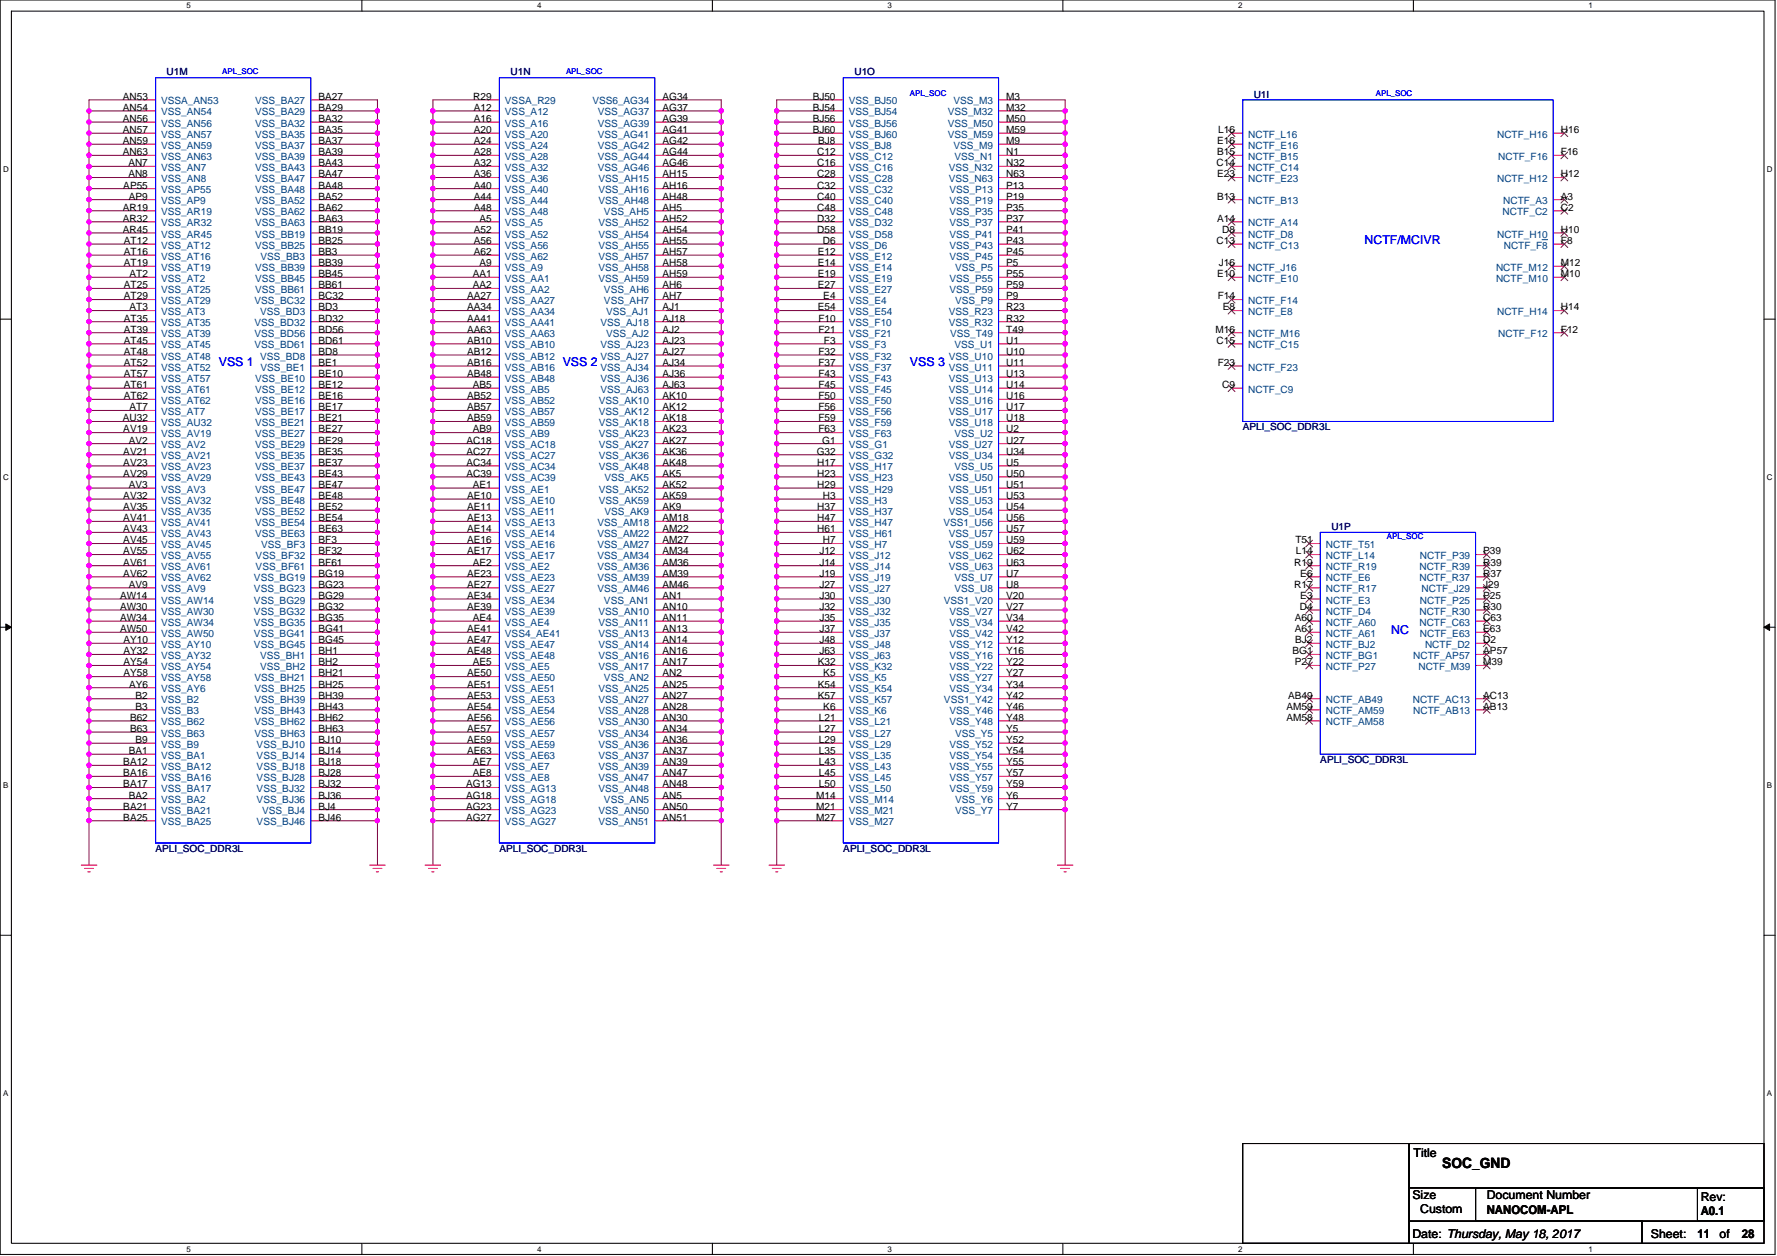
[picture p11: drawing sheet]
<svg xmlns="http://www.w3.org/2000/svg" width="297mm" height="210mm" viewBox="0 0 297 210" stroke-linecap="round" stroke-linejoin="round" font-family="sans-serif">
<defs><g id="words">
<text font-size="2.4" x="241.1" y="195.3">SOC_GND</text>
<g font-size="2" fill="#00f">
<text x="228.1" y="40.8">NCTF/MCIVR</text>
<text x="36.6" y="61.2">VSS 1</text>
<text x="94.1" y="61.2">VSS 2</text>
<text x="152.1" y="61.2">VSS 3</text>
<text x="232.6" y="106">NC</text>
</g>
<g font-size="2">
<text x="236.3" y="193.4">Title</text>
<text x="236.1" y="200.4">Size</text>
<text x="237.4" y="202.8">Custom</text>
<text x="248.5" y="200.4">Document Number</text>
<text x="248.5" y="202.9">NANOCOM-APL</text>
<text x="284.3" y="200.8">Rev:</text>
<text x="284.3" y="203.1">A0.1</text>
<text x="236.1" y="206.9">Date: Thursday, May 18, 2017</text>
<text x="275.9" y="206.9">Sheet:</text>
<text x="283.7" y="207">11</text>
<text x="287.4" y="206.9">of</text>
<text x="291.2" y="207">28</text>
</g>
<g font-size="1.7">
<text x="20.5" y="16.7">AN53</text>
<text x="53.3" y="16.7">BA27</text>
<text x="79.1" y="16.7">R29</text>
<text x="110.7" y="16.7">AG34</text>
<text x="135.8" y="16.7">BJ50</text>
<text x="168.2" y="16.7">M3</text>
<text x="20.5" y="18.5">AN54</text>
<text x="20.5" y="20.4">AN56</text>
<text x="20.5" y="22.2">AN57</text>
<text x="53.3" y="18.5">BA29</text>
<text x="53.3" y="20.4">BA32</text>
<text x="53.3" y="22.2">BA35</text>
<text x="79.2" y="18.5">A12</text>
<text x="79.2" y="20.4">A16</text>
<text x="79.2" y="22.2">A20</text>
<text x="110.7" y="18.5">AG37</text>
<text x="110.7" y="20.4">AG39</text>
<text x="110.7" y="22.2">AG41</text>
<text x="135.8" y="18.5">BJ54</text>
<text x="135.8" y="20.4">BJ56</text>
<text x="135.8" y="22.2">BJ60</text>
<text x="168.2" y="18.5">M32</text>
<text x="168.2" y="20.4">M50</text>
<text x="168.2" y="22.2">M59</text>
<text x="203.6" y="22.2">L16</text>
<text x="260.9" y="22.2">H16</text>
<text x="20.5" y="24.1">AN59</text>
<text x="20.5" y="26">AN63</text>
<text x="21.5" y="27.8">AN7</text>
<text x="21.5" y="29.7">AN8</text>
<text x="53.3" y="24.1">BA37</text>
<text x="53.3" y="26">BA39</text>
<text x="53.3" y="27.8">BA43</text>
<text x="53.3" y="29.7">BA47</text>
<text x="79.2" y="24.1">A24</text>
<text x="79.2" y="26">A28</text>
<text x="79.2" y="27.8">A32</text>
<text x="79.2" y="29.7">A36</text>
<text x="110.7" y="29.7">AH15</text>
<text x="110.7" y="24.1">AG42</text>
<text x="110.7" y="26">AG44</text>
<text x="110.7" y="27.8">AG46</text>
<text x="136.6" y="26">C12</text>
<text x="136.6" y="27.8">C16</text>
<text x="136.6" y="29.7">C28</text>
<text x="136.8" y="24.1">BJ8</text>
<text x="168.2" y="24.1">M9</text>
<text x="168.2" y="26">N1</text>
<text x="168.2" y="27.8">N32</text>
<text x="168.2" y="29.7">N63</text>
<text x="203.4" y="27.8">C14</text>
<text x="203.5" y="24.1">E16</text>
<text x="203.5" y="26">B15</text>
<text x="203.5" y="29.7">E23</text>
<text x="260.9" y="29.7">H12</text>
<text x="260.9" y="26">F16</text>
<text x="20.5" y="35.2">AR19</text>
<text x="20.6" y="31.5">AP55</text>
<text x="21.5" y="33.4">AP9</text>
<text x="53.3" y="31.5">BA48</text>
<text x="53.3" y="33.4">BA52</text>
<text x="53.3" y="35.2">BA62</text>
<text x="79.2" y="31.5">A40</text>
<text x="79.2" y="33.4">A44</text>
<text x="79.2" y="35.2">A48</text>
<text x="110.7" y="31.5">AH16</text>
<text x="110.7" y="33.4">AH48</text>
<text x="110.7" y="35.2">AH5</text>
<text x="136.6" y="31.5">C32</text>
<text x="136.6" y="33.4">C40</text>
<text x="136.6" y="35.2">C48</text>
<text x="168.2" y="31.5">P13</text>
<text x="168.2" y="33.4">P19</text>
<text x="168.2" y="35.2">P35</text>
<text x="203.5" y="33.4">B13</text>
<text x="260.9" y="33.4">A3</text>
<text x="260.9" y="35.2">C2</text>
<text x="20.5" y="37.1">AR32</text>
<text x="20.5" y="38.9">AR45</text>
<text x="20.7" y="40.8">AT12</text>
<text x="53.3" y="37.1">BA63</text>
<text x="53.3" y="38.9">BB19</text>
<text x="53.3" y="40.8">BB25</text>
<text x="79.2" y="38.9">A52</text>
<text x="79.2" y="40.8">A56</text>
<text x="80.1" y="37.1">A5</text>
<text x="110.7" y="37.1">AH52</text>
<text x="110.7" y="38.9">AH54</text>
<text x="110.7" y="40.8">AH55</text>
<text x="136.6" y="37.1">D32</text>
<text x="136.6" y="38.9">D58</text>
<text x="137.5" y="40.8">D6</text>
<text x="168.2" y="37.1">P37</text>
<text x="168.2" y="38.9">P41</text>
<text x="168.2" y="40.8">P43</text>
<text x="203.4" y="40.8">C13</text>
<text x="203.5" y="37.1">A14</text>
<text x="204.3" y="38.9">D8</text>
<text x="260.9" y="38.9">H10</text>
<text x="260.9" y="40.8">F8</text>
<text x="20.7" y="42.6">AT16</text>
<text x="20.7" y="44.5">AT19</text>
<text x="21.7" y="46.3">AT2</text>
<text x="53.3" y="42.6">BB3</text>
<text x="53.3" y="44.5">BB39</text>
<text x="53.3" y="46.3">BB45</text>
<text x="79" y="46.3">AA1</text>
<text x="79.2" y="42.6">A62</text>
<text x="80.1" y="44.5">A9</text>
<text x="110.7" y="42.6">AH57</text>
<text x="110.7" y="44.5">AH58</text>
<text x="110.7" y="46.3">AH59</text>
<text x="136.7" y="42.6">E12</text>
<text x="136.7" y="44.5">E14</text>
<text x="136.7" y="46.3">E19</text>
<text x="168.2" y="42.6">P45</text>
<text x="168.2" y="46.3">P55</text>
<text x="168.2" y="44.5">P5</text>
<text x="203.5" y="46.3">E10</text>
<text x="203.7" y="44.5">J16</text>
<text x="260.9" y="44.5">M12</text>
<text x="260.9" y="46.3">M10</text>
<text x="20.7" y="48.2">AT25</text>
<text x="20.7" y="50.1">AT29</text>
<text x="20.7" y="53.8">AT35</text>
<text x="21.7" y="51.9">AT3</text>
<text x="53.3" y="50.1">BC32</text>
<text x="53.3" y="53.8">BD32</text>
<text x="53.3" y="51.9">BD3</text>
<text x="53.3" y="48.2">BB61</text>
<text x="78.1" y="50.1">AA27</text>
<text x="78.1" y="51.9">AA34</text>
<text x="78.1" y="53.8">AA41</text>
<text x="79" y="48.2">AA2</text>
<text x="110.7" y="53.8">AJ18</text>
<text x="110.7" y="48.2">AH6</text>
<text x="110.7" y="50.1">AH7</text>
<text x="110.7" y="51.9">AJ1</text>
<text x="136.7" y="48.2">E27</text>
<text x="136.7" y="51.9">E54</text>
<text x="136.8" y="53.8">F10</text>
<text x="137.6" y="50.1">E4</text>
<text x="168.2" y="48.2">P59</text>
<text x="168.2" y="50.1">P9</text>
<text x="168.2" y="51.9">R23</text>
<text x="168.2" y="53.8">R32</text>
<text x="203.6" y="50.1">F14</text>
<text x="204.4" y="51.9">E8</text>
<text x="260.9" y="51.9">H14</text>
<text x="20.7" y="55.6">AT39</text>
<text x="20.7" y="57.5">AT45</text>
<text x="20.7" y="59.3">AT48</text>
<text x="53.3" y="55.6">BD56</text>
<text x="53.3" y="57.5">BD61</text>
<text x="53.3" y="59.3">BD8</text>
<text x="78.1" y="55.6">AA63</text>
<text x="78.1" y="57.5">AB10</text>
<text x="78.1" y="59.3">AB12</text>
<text x="110.7" y="57.5">AJ23</text>
<text x="110.7" y="59.3">AJ27</text>
<text x="110.7" y="55.6">AJ2</text>
<text x="136.8" y="55.6">F21</text>
<text x="136.8" y="59.3">F32</text>
<text x="137.7" y="57.5">F3</text>
<text x="168.2" y="57.5">U1</text>
<text x="168.2" y="59.3">U10</text>
<text x="168.2" y="55.6">T49</text>
<text x="203.2" y="55.6">M16</text>
<text x="203.4" y="57.5">C15</text>
<text x="260.9" y="55.6">F12</text>
<text x="20.7" y="61.2">AT52</text>
<text x="20.7" y="63">AT57</text>
<text x="20.7" y="64.9">AT61</text>
<text x="53.3" y="61.2">BE1</text>
<text x="53.3" y="63">BE10</text>
<text x="53.3" y="64.9">BE12</text>
<text x="78.1" y="61.2">AB16</text>
<text x="78.1" y="63">AB48</text>
<text x="79" y="64.9">AB5</text>
<text x="110.7" y="61.2">AJ34</text>
<text x="110.7" y="63">AJ36</text>
<text x="110.7" y="64.9">AJ63</text>
<text x="136.8" y="61.2">F37</text>
<text x="136.8" y="63">F43</text>
<text x="136.8" y="64.9">F45</text>
<text x="168.2" y="61.2">U11</text>
<text x="168.2" y="63">U13</text>
<text x="168.2" y="64.9">U14</text>
<text x="203.6" y="61.2">F23</text>
<text x="204.3" y="64.9">C9</text>
<text x="20.5" y="70.4">AU32</text>
<text x="20.7" y="66.7">AT62</text>
<text x="21.7" y="68.6">AT7</text>
<text x="53.3" y="66.7">BE16</text>
<text x="53.3" y="68.6">BE17</text>
<text x="53.3" y="70.4">BE21</text>
<text x="78.1" y="66.7">AB52</text>
<text x="78.1" y="68.6">AB57</text>
<text x="78.1" y="70.4">AB59</text>
<text x="110.7" y="66.7">AK10</text>
<text x="110.7" y="68.6">AK12</text>
<text x="110.7" y="70.4">AK18</text>
<text x="136.8" y="66.7">F50</text>
<text x="136.8" y="68.6">F56</text>
<text x="136.8" y="70.4">F59</text>
<text x="168.2" y="66.7">U16</text>
<text x="168.2" y="68.6">U17</text>
<text x="168.2" y="70.4">U18</text>
<text x="20.6" y="72.3">AV19</text>
<text x="20.6" y="76">AV21</text>
<text x="20.6" y="77.9">AV23</text>
<text x="21.5" y="74.1">AV2</text>
<text x="53.3" y="72.3">BE27</text>
<text x="53.3" y="74.1">BE29</text>
<text x="53.3" y="76">BE35</text>
<text x="53.3" y="77.9">BE37</text>
<text x="78" y="74.1">AC18</text>
<text x="78" y="76">AC27</text>
<text x="78" y="77.9">AC34</text>
<text x="79" y="72.3">AB9</text>
<text x="110.7" y="72.3">AK23</text>
<text x="110.7" y="74.1">AK27</text>
<text x="110.7" y="76">AK36</text>
<text x="110.7" y="77.9">AK48</text>
<text x="136.5" y="76">G32</text>
<text x="136.6" y="77.9">H17</text>
<text x="136.8" y="72.3">F63</text>
<text x="137.5" y="74.1">G1</text>
<text x="168.2" y="72.3">U2</text>
<text x="168.2" y="77.9">U5</text>
<text x="168.2" y="74.1">U27</text>
<text x="168.2" y="76">U34</text>
<text x="20.6" y="79.7">AV29</text>
<text x="20.6" y="83.4">AV32</text>
<text x="21.5" y="81.6">AV3</text>
<text x="53.3" y="79.7">BE43</text>
<text x="53.3" y="81.6">BE47</text>
<text x="53.3" y="83.4">BE48</text>
<text x="78" y="79.7">AC39</text>
<text x="78.1" y="83.4">AE10</text>
<text x="79" y="81.6">AE1</text>
<text x="110.7" y="79.7">AK5</text>
<text x="110.7" y="81.6">AK52</text>
<text x="110.7" y="83.4">AK59</text>
<text x="136.6" y="79.7">H23</text>
<text x="136.6" y="81.6">H29</text>
<text x="137.5" y="83.4">H3</text>
<text x="168.2" y="79.7">U50</text>
<text x="168.2" y="81.6">U51</text>
<text x="168.2" y="83.4">U53</text>
<text x="20.6" y="85.3">AV35</text>
<text x="20.6" y="87.1">AV41</text>
<text x="20.6" y="89">AV43</text>
<text x="53.3" y="85.3">BE52</text>
<text x="53.3" y="87.1">BE54</text>
<text x="53.3" y="89">BE63</text>
<text x="78.1" y="85.3">AE11</text>
<text x="78.1" y="87.1">AE13</text>
<text x="78.1" y="89">AE14</text>
<text x="110.7" y="85.3">AK9</text>
<text x="110.7" y="87.1">AM18</text>
<text x="110.7" y="89">AM22</text>
<text x="136.6" y="85.3">H37</text>
<text x="136.6" y="87.1">H47</text>
<text x="136.6" y="89">H61</text>
<text x="168.2" y="87.1">U56</text>
<text x="168.2" y="85.3">U54</text>
<text x="168.2" y="89">U57</text>
<text x="20.6" y="90.8">AV45</text>
<text x="20.6" y="92.7">AV55</text>
<text x="20.6" y="94.6">AV61</text>
<text x="53.3" y="92.7">BF32</text>
<text x="53.3" y="94.6">BF61</text>
<text x="53.3" y="90.8">BF3</text>
<text x="78.1" y="90.8">AE16</text>
<text x="78.1" y="92.7">AE17</text>
<text x="79" y="94.6">AE2</text>
<text x="110.7" y="90.8">AM27</text>
<text x="110.7" y="92.7">AM34</text>
<text x="110.7" y="94.6">AM36</text>
<text x="137" y="92.7">J12</text>
<text x="137" y="94.6">J14</text>
<text x="137.5" y="90.8">H7</text>
<text x="168.2" y="90.8">U59</text>
<text x="168.2" y="92.7">U62</text>
<text x="168.2" y="94.6">U63</text>
<text x="216.3" y="94.6">R19</text>
<text x="216.5" y="90.8">T51</text>
<text x="216.6" y="92.7">L14</text>
<text x="247.9" y="92.7">P39</text>
<text x="247.9" y="94.6">R39</text>
<text x="20.1" y="100.1">AW14</text>
<text x="20.1" y="102">AW30</text>
<text x="20.6" y="96.4">AV62</text>
<text x="21.5" y="98.3">AV9</text>
<text x="53.3" y="96.4">BG19</text>
<text x="53.3" y="98.3">BG23</text>
<text x="53.3" y="100.1">BG29</text>
<text x="53.3" y="102">BG32</text>
<text x="78.1" y="96.4">AE23</text>
<text x="78.1" y="98.3">AE27</text>
<text x="78.1" y="100.1">AE34</text>
<text x="78.1" y="102">AE39</text>
<text x="110.7" y="96.4">AM39</text>
<text x="110.7" y="98.3">AM46</text>
<text x="110.7" y="102">AN10</text>
<text x="110.7" y="100.1">AN1</text>
<text x="137" y="96.4">J19</text>
<text x="137" y="98.3">J27</text>
<text x="137" y="100.1">J30</text>
<text x="137" y="102">J32</text>
<text x="168.2" y="96.4">U7</text>
<text x="168.2" y="98.3">U8</text>
<text x="168.2" y="102">V27</text>
<text x="168.2" y="100.1">V20</text>
<text x="216.3" y="98.3">R17</text>
<text x="217.3" y="102">D4</text>
<text x="217.4" y="100.1">E3</text>
<text x="217.4" y="96.4">E6</text>
<text x="247.9" y="100.1">P25</text>
<text x="247.9" y="98.3">J29</text>
<text x="247.9" y="96.4">R37</text>
<text x="247.9" y="102">R30</text>
<text x="20.1" y="103.8">AW34</text>
<text x="20.1" y="105.7">AW50</text>
<text x="20.6" y="107.5">AY10</text>
<text x="53.3" y="103.8">BG35</text>
<text x="53.3" y="105.7">BG41</text>
<text x="53.3" y="107.5">BG45</text>
<text x="78.1" y="105.7">AE41</text>
<text x="78.1" y="107.5">AE47</text>
<text x="79" y="103.8">AE4</text>
<text x="110.7" y="103.8">AN11</text>
<text x="110.7" y="105.7">AN13</text>
<text x="110.7" y="107.5">AN14</text>
<text x="137" y="103.8">J35</text>
<text x="137" y="105.7">J37</text>
<text x="137" y="107.5">J48</text>
<text x="168.2" y="103.8">V34</text>
<text x="168.2" y="105.7">V42</text>
<text x="168.2" y="107.5">Y12</text>
<text x="216.4" y="103.8">A60</text>
<text x="216.4" y="105.7">A61</text>
<text x="216.5" y="107.5">BJ2</text>
<text x="247.9" y="105.7">E63</text>
<text x="247.9" y="103.8">C63</text>
<text x="247.9" y="107.5">D2</text>
<text x="20.6" y="109.4">AY32</text>
<text x="20.6" y="111.2">AY54</text>
<text x="20.6" y="113.1">AY58</text>
<text x="53.3" y="113.1">BH21</text>
<text x="53.3" y="109.4">BH1</text>
<text x="53.3" y="111.2">BH2</text>
<text x="78.1" y="109.4">AE48</text>
<text x="78.1" y="113.1">AE50</text>
<text x="79" y="111.2">AE5</text>
<text x="110.7" y="109.4">AN16</text>
<text x="110.7" y="111.2">AN17</text>
<text x="110.7" y="113.1">AN2</text>
<text x="136.7" y="111.2">K32</text>
<text x="137" y="109.4">J63</text>
<text x="137.6" y="113.1">K5</text>
<text x="168.2" y="109.4">Y16</text>
<text x="168.2" y="111.2">Y22</text>
<text x="168.2" y="113.1">Y27</text>
<text x="216.1" y="109.4">BG1</text>
<text x="216.4" y="111.2">P27</text>
<text x="247.9" y="111.2">M39</text>
<text x="247.9" y="109.4">AP57</text>
<text x="21.6" y="115">AY6</text>
<text x="22.7" y="116.8">B2</text>
<text x="22.7" y="118.7">B3</text>
<text x="53.3" y="115">BH25</text>
<text x="53.3" y="116.8">BH39</text>
<text x="53.3" y="118.7">BH43</text>
<text x="78.1" y="115">AE51</text>
<text x="78.1" y="116.8">AE53</text>
<text x="78.1" y="118.7">AE54</text>
<text x="110.7" y="115">AN25</text>
<text x="110.7" y="116.8">AN27</text>
<text x="110.7" y="118.7">AN28</text>
<text x="136.7" y="115">K54</text>
<text x="136.7" y="116.8">K57</text>
<text x="137.6" y="118.7">K6</text>
<text x="168.2" y="116.8">Y42</text>
<text x="168.2" y="115">Y34</text>
<text x="168.2" y="118.7">Y46</text>
<text x="215.1" y="118.7">AM59</text>
<text x="215.3" y="116.8">AB49</text>
<text x="247.9" y="116.8">AC13</text>
<text x="247.9" y="118.7">AB13</text>
<text x="21.7" y="120.5">B62</text>
<text x="21.7" y="122.4">B63</text>
<text x="22.7" y="124.2">B9</text>
<text x="53.3" y="120.5">BH62</text>
<text x="53.3" y="122.4">BH63</text>
<text x="53.3" y="124.2">BJ10</text>
<text x="78.1" y="120.5">AE56</text>
<text x="78.1" y="122.4">AE57</text>
<text x="78.1" y="124.2">AE59</text>
<text x="110.7" y="120.5">AN30</text>
<text x="110.7" y="122.4">AN34</text>
<text x="110.7" y="124.2">AN36</text>
<text x="136.9" y="120.5">L21</text>
<text x="136.9" y="122.4">L27</text>
<text x="136.9" y="124.2">L29</text>
<text x="168.2" y="120.5">Y48</text>
<text x="168.2" y="124.2">Y52</text>
<text x="168.2" y="122.4">Y5</text>
<text x="215.1" y="120.5">AM58</text>
<text x="20.6" y="127.9">BA12</text>
<text x="20.6" y="129.8">BA16</text>
<text x="20.6" y="131.6">BA17</text>
<text x="21.5" y="126.1">BA1</text>
<text x="53.3" y="126.1">BJ14</text>
<text x="53.3" y="127.9">BJ18</text>
<text x="53.3" y="129.8">BJ28</text>
<text x="53.3" y="131.6">BJ32</text>
<text x="77.9" y="131.6">AG13</text>
<text x="78.1" y="126.1">AE63</text>
<text x="79" y="127.9">AE7</text>
<text x="79" y="129.8">AE8</text>
<text x="110.7" y="126.1">AN37</text>
<text x="110.7" y="127.9">AN39</text>
<text x="110.7" y="129.8">AN47</text>
<text x="110.7" y="131.6">AN48</text>
<text x="136.9" y="126.1">L35</text>
<text x="136.9" y="127.9">L43</text>
<text x="136.9" y="129.8">L45</text>
<text x="136.9" y="131.6">L50</text>
<text x="168.2" y="126.1">Y54</text>
<text x="168.2" y="127.9">Y55</text>
<text x="168.2" y="129.8">Y57</text>
<text x="168.2" y="131.6">Y59</text>
<text x="20.6" y="135.3">BA21</text>
<text x="20.6" y="137.2">BA25</text>
<text x="21.5" y="133.5">BA2</text>
<text x="53.3" y="133.5">BJ36</text>
<text x="53.3" y="137.2">BJ46</text>
<text x="53.3" y="135.3">BJ4</text>
<text x="77.9" y="133.5">AG18</text>
<text x="77.9" y="135.3">AG23</text>
<text x="77.9" y="137.2">AG27</text>
<text x="110.7" y="135.3">AN50</text>
<text x="110.7" y="137.2">AN51</text>
<text x="110.7" y="133.5">AN5</text>
<text x="136.4" y="133.5">M14</text>
<text x="136.4" y="135.3">M21</text>
<text x="136.4" y="137.2">M27</text>
<text x="168.2" y="133.5">Y6</text>
<text x="168.2" y="135.3">Y7</text>
</g>
<g font-size="1.7" fill="#004080">
<text x="26.9" y="17.5">VSSA_AN53</text>
<text x="42.6" y="17.5">VSS_BA27</text>
<text x="84.4" y="17.5">VSSA_R29</text>
<text x="99" y="17.5">VSS6_AG34</text>
<text x="141.9" y="17.5">VSS_BJ50</text>
<text x="159.4" y="17.5">VSS_M3</text>
<text x="26.9" y="19.3">VSS_AN54</text>
<text x="26.9" y="21.2">VSS_AN56</text>
<text x="26.9" y="23">VSS_AN57</text>
<text x="42.6" y="19.3">VSS_BA29</text>
<text x="42.6" y="21.2">VSS_BA32</text>
<text x="42.6" y="23">VSS_BA35</text>
<text x="84.4" y="19.3">VSS_A12</text>
<text x="84.4" y="21.2">VSS_A16</text>
<text x="84.4" y="23">VSS_A20</text>
<text x="99.9" y="19.3">VSS_AG37</text>
<text x="99.9" y="21.2">VSS_AG39</text>
<text x="99.9" y="23">VSS_AG41</text>
<text x="141.9" y="19.3">VSS_BJ54</text>
<text x="141.9" y="21.2">VSS_BJ56</text>
<text x="141.9" y="23">VSS_BJ60</text>
<text x="158.5" y="19.3">VSS_M32</text>
<text x="158.5" y="21.2">VSS_M50</text>
<text x="158.5" y="23">VSS_M59</text>
<text x="208.7" y="23">NCTF_L16</text>
<text x="250.3" y="23">NCTF_H16</text>
<text x="26.9" y="24.9">VSS_AN59</text>
<text x="26.9" y="26.7">VSS_AN63</text>
<text x="26.9" y="28.6">VSS_AN7</text>
<text x="42.6" y="24.9">VSS_BA37</text>
<text x="42.6" y="26.7">VSS_BA39</text>
<text x="42.6" y="28.6">VSS_BA43</text>
<text x="84.4" y="24.9">VSS_A24</text>
<text x="84.4" y="26.7">VSS_A28</text>
<text x="84.4" y="28.6">VSS_A32</text>
<text x="99.9" y="24.9">VSS_AG42</text>
<text x="99.9" y="26.7">VSS_AG44</text>
<text x="99.9" y="28.6">VSS_AG46</text>
<text x="141.9" y="24.9">VSS_BJ8</text>
<text x="141.9" y="26.7">VSS_C12</text>
<text x="141.9" y="28.6">VSS_C16</text>
<text x="158.6" y="28.6">VSS_N32</text>
<text x="159.4" y="24.9">VSS_M9</text>
<text x="159.6" y="26.7">VSS_N1</text>
<text x="208.7" y="24.9">NCTF_E16</text>
<text x="208.7" y="26.7">NCTF_B15</text>
<text x="208.7" y="28.6">NCTF_C14</text>
<text x="250.4" y="26.7">NCTF_F16</text>
<text x="26.9" y="30.4">VSS_AN8</text>
<text x="26.9" y="32.3">VSS_AP55</text>
<text x="26.9" y="34.1">VSS_AP9</text>
<text x="42.6" y="30.4">VSS_BA47</text>
<text x="42.6" y="32.3">VSS_BA48</text>
<text x="42.6" y="34.1">VSS_BA52</text>
<text x="84.4" y="30.4">VSS_A36</text>
<text x="84.4" y="32.3">VSS_A40</text>
<text x="84.4" y="34.1">VSS_A44</text>
<text x="100" y="30.4">VSS_AH15</text>
<text x="100" y="32.3">VSS_AH16</text>
<text x="100" y="34.1">VSS_AH48</text>
<text x="141.9" y="30.4">VSS_C28</text>
<text x="141.9" y="32.3">VSS_C32</text>
<text x="141.9" y="34.1">VSS_C40</text>
<text x="158.6" y="30.4">VSS_N63</text>
<text x="158.7" y="32.3">VSS_P13</text>
<text x="158.7" y="34.1">VSS_P19</text>
<text x="208.7" y="34.1">NCTF_B13</text>
<text x="208.7" y="30.4">NCTF_E23</text>
<text x="250.3" y="30.4">NCTF_H12</text>
<text x="251.3" y="34.1">NCTF_A3</text>
<text x="26.9" y="36">VSS_AR19</text>
<text x="26.9" y="37.8">VSS_AR32</text>
<text x="26.9" y="39.7">VSS_AR45</text>
<text x="26.9" y="41.6">VSS_AT12</text>
<text x="42.6" y="36">VSS_BA62</text>
<text x="42.6" y="37.8">VSS_BA63</text>
<text x="42.6" y="39.7">VSS_BB19</text>
<text x="42.6" y="41.6">VSS_BB25</text>
<text x="84.4" y="36">VSS_A48</text>
<text x="84.4" y="39.7">VSS_A52</text>
<text x="84.4" y="41.6">VSS_A56</text>
<text x="84.4" y="37.8">VSS_A5</text>
<text x="100" y="37.8">VSS_AH52</text>
<text x="100" y="39.7">VSS_AH54</text>
<text x="100" y="41.6">VSS_AH55</text>
<text x="101" y="36">VSS_AH5</text>
<text x="141.9" y="36">VSS_C48</text>
<text x="141.9" y="37.8">VSS_D32</text>
<text x="141.9" y="39.7">VSS_D58</text>
<text x="141.9" y="41.6">VSS_D6</text>
<text x="158.7" y="36">VSS_P35</text>
<text x="158.7" y="37.8">VSS_P37</text>
<text x="158.7" y="39.7">VSS_P41</text>
<text x="158.7" y="41.6">VSS_P43</text>
<text x="208.7" y="37.8">NCTF_A14</text>
<text x="208.7" y="39.7">NCTF_D8</text>
<text x="208.7" y="41.6">NCTF_C13</text>
<text x="250.3" y="39.7">NCTF_H10</text>
<text x="251.2" y="36">NCTF_C2</text>
<text x="251.4" y="41.6">NCTF_F8</text>
<text x="26.9" y="43.4">VSS_AT16</text>
<text x="26.9" y="45.3">VSS_AT19</text>
<text x="26.9" y="47.1">VSS_AT2</text>
<text x="42.6" y="45.3">VSS_BB39</text>
<text x="42.6" y="47.1">VSS_BB45</text>
<text x="43.6" y="43.4">VSS_BB3</text>
<text x="84.4" y="43.4">VSS_A62</text>
<text x="84.4" y="45.3">VSS_A9</text>
<text x="84.4" y="47.1">VSS_AA1</text>
<text x="100" y="43.4">VSS_AH57</text>
<text x="100" y="45.3">VSS_AH58</text>
<text x="100" y="47.1">VSS_AH59</text>
<text x="141.9" y="43.4">VSS_E12</text>
<text x="141.9" y="45.3">VSS_E14</text>
<text x="141.9" y="47.1">VSS_E19</text>
<text x="158.7" y="43.4">VSS_P45</text>
<text x="158.7" y="47.1">VSS_P55</text>
<text x="159.6" y="45.3">VSS_P5</text>
<text x="208.7" y="45.3">NCTF_J16</text>
<text x="208.7" y="47.1">NCTF_E10</text>
<text x="250.1" y="45.3">NCTF_M12</text>
<text x="250.1" y="47.1">NCTF_M10</text>
<text x="26.9" y="49">VSS_AT25</text>
<text x="26.9" y="50.8">VSS_AT29</text>
<text x="26.9" y="52.7">VSS_AT3</text>
<text x="42.5" y="50.8">VSS_BC32</text>
<text x="42.6" y="49">VSS_BB61</text>
<text x="43.5" y="52.7">VSS_BD3</text>
<text x="84.4" y="49">VSS_AA2</text>
<text x="84.4" y="50.8">VSS_AA27</text>
<text x="84.4" y="52.7">VSS_AA34</text>
<text x="101" y="49">VSS_AH6</text>
<text x="101" y="50.8">VSS_AH7</text>
<text x="101.3" y="52.7">VSS_AJ1</text>
<text x="141.9" y="49">VSS_E27</text>
<text x="141.9" y="50.8">VSS_E4</text>
<text x="141.9" y="52.7">VSS_E54</text>
<text x="158.6" y="52.7">VSS_R23</text>
<text x="158.7" y="49">VSS_P59</text>
<text x="159.6" y="50.8">VSS_P9</text>
<text x="208.7" y="50.8">NCTF_F14</text>
<text x="208.7" y="52.7">NCTF_E8</text>
<text x="250.3" y="52.7">NCTF_H14</text>
<text x="26.9" y="54.5">VSS_AT35</text>
<text x="26.9" y="56.4">VSS_AT39</text>
<text x="26.9" y="58.3">VSS_AT45</text>
<text x="42.5" y="54.5">VSS_BD32</text>
<text x="42.5" y="56.4">VSS_BD56</text>
<text x="42.5" y="58.3">VSS_BD61</text>
<text x="84.4" y="54.5">VSS_AA41</text>
<text x="84.4" y="56.4">VSS_AA63</text>
<text x="84.4" y="58.3">VSS_AB10</text>
<text x="100.4" y="54.5">VSS_AJ18</text>
<text x="100.4" y="58.3">VSS_AJ23</text>
<text x="101.3" y="56.4">VSS_AJ2</text>
<text x="141.9" y="54.5">VSS_F10</text>
<text x="141.9" y="56.4">VSS_F21</text>
<text x="141.9" y="58.3">VSS_F3</text>
<text x="158.6" y="54.5">VSS_R32</text>
<text x="158.8" y="56.4">VSS_T49</text>
<text x="159.6" y="58.3">VSS_U1</text>
<text x="208.7" y="56.4">NCTF_M16</text>
<text x="208.7" y="58.3">NCTF_C15</text>
<text x="250.4" y="56.4">NCTF_F12</text>
<text x="26.9" y="60.1">VSS_AT48</text>
<text x="26.9" y="62">VSS_AT52</text>
<text x="26.9" y="63.8">VSS_AT57</text>
<text x="26.9" y="65.7">VSS_AT61</text>
<text x="42.6" y="63.8">VSS_BE10</text>
<text x="42.6" y="65.7">VSS_BE12</text>
<text x="43.5" y="60.1">VSS_BD8</text>
<text x="43.6" y="62">VSS_BE1</text>
<text x="84.4" y="60.1">VSS_AB12</text>
<text x="84.4" y="62">VSS_AB16</text>
<text x="84.4" y="63.8">VSS_AB48</text>
<text x="84.4" y="65.7">VSS_AB5</text>
<text x="100.4" y="60.1">VSS_AJ27</text>
<text x="100.4" y="62">VSS_AJ34</text>
<text x="100.4" y="63.8">VSS_AJ36</text>
<text x="100.4" y="65.7">VSS_AJ63</text>
<text x="141.9" y="60.1">VSS_F32</text>
<text x="141.9" y="62">VSS_F37</text>
<text x="141.9" y="63.8">VSS_F43</text>
<text x="141.9" y="65.7">VSS_F45</text>
<text x="158.6" y="60.1">VSS_U10</text>
<text x="158.6" y="62">VSS_U11</text>
<text x="158.6" y="63.8">VSS_U13</text>
<text x="158.6" y="65.7">VSS_U14</text>
<text x="208.7" y="65.7">NCTF_C9</text>
<text x="208.7" y="62">NCTF_F23</text>
<text x="26.9" y="67.5">VSS_AT62</text>
<text x="26.9" y="69.4">VSS_AT7</text>
<text x="26.9" y="71.2">VSS_AU32</text>
<text x="42.6" y="67.5">VSS_BE16</text>
<text x="42.6" y="69.4">VSS_BE17</text>
<text x="42.6" y="71.2">VSS_BE21</text>
<text x="84.4" y="67.5">VSS_AB52</text>
<text x="84.4" y="69.4">VSS_AB57</text>
<text x="84.4" y="71.2">VSS_AB59</text>
<text x="100.1" y="67.5">VSS_AK10</text>
<text x="100.1" y="69.4">VSS_AK12</text>
<text x="100.1" y="71.2">VSS_AK18</text>
<text x="141.9" y="67.5">VSS_F50</text>
<text x="141.9" y="69.4">VSS_F56</text>
<text x="141.9" y="71.2">VSS_F59</text>
<text x="158.6" y="67.5">VSS_U16</text>
<text x="158.6" y="69.4">VSS_U17</text>
<text x="158.6" y="71.2">VSS_U18</text>
<text x="26.9" y="73.1">VSS_AV19</text>
<text x="26.9" y="74.9">VSS_AV2</text>
<text x="26.9" y="76.8">VSS_AV21</text>
<text x="42.6" y="73.1">VSS_BE27</text>
<text x="42.6" y="74.9">VSS_BE29</text>
<text x="42.6" y="76.8">VSS_BE35</text>
<text x="84.4" y="73.1">VSS_AB9</text>
<text x="84.4" y="74.9">VSS_AC18</text>
<text x="84.4" y="76.8">VSS_AC27</text>
<text x="100.1" y="73.1">VSS_AK23</text>
<text x="100.1" y="74.9">VSS_AK27</text>
<text x="100.1" y="76.8">VSS_AK36</text>
<text x="141.9" y="73.1">VSS_F63</text>
<text x="141.9" y="74.9">VSS_G1</text>
<text x="141.9" y="76.8">VSS_G32</text>
<text x="158.6" y="74.9">VSS_U27</text>
<text x="158.6" y="76.8">VSS_U34</text>
<text x="159.6" y="73.1">VSS_U2</text>
<text x="26.9" y="78.7">VSS_AV23</text>
<text x="26.9" y="80.5">VSS_AV29</text>
<text x="26.9" y="82.4">VSS_AV3</text>
<text x="42.6" y="78.7">VSS_BE37</text>
<text x="42.6" y="80.5">VSS_BE43</text>
<text x="42.6" y="82.4">VSS_BE47</text>
<text x="84.4" y="78.7">VSS_AC34</text>
<text x="84.4" y="80.5">VSS_AC39</text>
<text x="84.4" y="82.4">VSS_AE1</text>
<text x="100.1" y="78.7">VSS_AK48</text>
<text x="100.1" y="82.4">VSS_AK52</text>
<text x="101" y="80.5">VSS_AK5</text>
<text x="141.9" y="78.7">VSS_H17</text>
<text x="141.9" y="80.5">VSS_H23</text>
<text x="141.9" y="82.4">VSS_H29</text>
<text x="158.6" y="80.5">VSS_U50</text>
<text x="158.6" y="82.4">VSS_U51</text>
<text x="159.6" y="78.7">VSS_U5</text>
<text x="26.9" y="84.2">VSS_AV32</text>
<text x="26.9" y="86.1">VSS_AV35</text>
<text x="26.9" y="87.9">VSS_AV41</text>
<text x="26.9" y="89.8">VSS_AV43</text>
<text x="42.6" y="84.2">VSS_BE48</text>
<text x="42.6" y="86.1">VSS_BE52</text>
<text x="42.6" y="87.9">VSS_BE54</text>
<text x="42.6" y="89.8">VSS_BE63</text>
<text x="84.4" y="84.2">VSS_AE10</text>
<text x="84.4" y="86.1">VSS_AE11</text>
<text x="84.4" y="87.9">VSS_AE13</text>
<text x="84.4" y="89.8">VSS_AE14</text>
<text x="99.9" y="87.9">VSS_AM18</text>
<text x="99.9" y="89.8">VSS_AM22</text>
<text x="100.1" y="84.2">VSS_AK59</text>
<text x="101" y="86.1">VSS_AK9</text>
<text x="141.9" y="84.2">VSS_H3</text>
<text x="141.9" y="86.1">VSS_H37</text>
<text x="141.9" y="87.9">VSS_H47</text>
<text x="141.9" y="89.8">VSS_H61</text>
<text x="157.7" y="87.9">VSS1_U56</text>
<text x="158.6" y="84.2">VSS_U53</text>
<text x="158.6" y="86.1">VSS_U54</text>
<text x="158.6" y="89.8">VSS_U57</text>
<text x="26.9" y="91.6">VSS_AV45</text>
<text x="26.9" y="93.5">VSS_AV55</text>
<text x="26.9" y="95.3">VSS_AV61</text>
<text x="42.7" y="93.5">VSS_BF32</text>
<text x="42.7" y="95.3">VSS_BF61</text>
<text x="43.7" y="91.6">VSS_BF3</text>
<text x="84.4" y="91.6">VSS_AE16</text>
<text x="84.4" y="93.5">VSS_AE17</text>
<text x="84.4" y="95.3">VSS_AE2</text>
<text x="99.9" y="91.6">VSS_AM27</text>
<text x="99.9" y="93.5">VSS_AM34</text>
<text x="99.9" y="95.3">VSS_AM36</text>
<text x="141.9" y="91.6">VSS_H7</text>
<text x="141.9" y="93.5">VSS_J12</text>
<text x="141.9" y="95.3">VSS_J14</text>
<text x="158.6" y="91.6">VSS_U59</text>
<text x="158.6" y="93.5">VSS_U62</text>
<text x="158.6" y="95.3">VSS_U63</text>
<text x="221.6" y="91.6">NCTF_T51</text>
<text x="221.6" y="93.5">NCTF_L14</text>
<text x="221.6" y="95.3">NCTF_R19</text>
<text x="237.3" y="95.3">NCTF_R39</text>
<text x="237.4" y="93.5">NCTF_P39</text>
<text x="26.9" y="97.2">VSS_AV62</text>
<text x="26.9" y="99">VSS_AV9</text>
<text x="26.9" y="100.9">VSS_AW14</text>
<text x="42.5" y="97.2">VSS_BG19</text>
<text x="42.5" y="99">VSS_BG23</text>
<text x="42.5" y="100.9">VSS_BG29</text>
<text x="84.4" y="97.2">VSS_AE23</text>
<text x="84.4" y="99">VSS_AE27</text>
<text x="84.4" y="100.9">VSS_AE34</text>
<text x="99.9" y="97.2">VSS_AM39</text>
<text x="99.9" y="99">VSS_AM46</text>
<text x="101" y="100.9">VSS_AN1</text>
<text x="141.9" y="97.2">VSS_J19</text>
<text x="141.9" y="99">VSS_J27</text>
<text x="141.9" y="100.9">VSS_J30</text>
<text x="157.8" y="100.9">VSS1_V20</text>
<text x="159.6" y="97.2">VSS_U7</text>
<text x="159.6" y="99">VSS_U8</text>
<text x="221.6" y="100.9">NCTF_E3</text>
<text x="221.6" y="97.2">NCTF_E6</text>
<text x="221.6" y="99">NCTF_R17</text>
<text x="237.3" y="97.2">NCTF_R37</text>
<text x="237.4" y="100.9">NCTF_P25</text>
<text x="237.6" y="99">NCTF_J29</text>
<text x="26.9" y="102.7">VSS_AW30</text>
<text x="26.9" y="104.6">VSS_AW34</text>
<text x="26.9" y="106.5">VSS_AW50</text>
<text x="42.5" y="102.7">VSS_BG32</text>
<text x="42.5" y="104.6">VSS_BG35</text>
<text x="42.5" y="106.5">VSS_BG41</text>
<text x="84.4" y="102.7">VSS_AE39</text>
<text x="84.4" y="104.6">VSS_AE4</text>
<text x="84.4" y="106.5">VSS4_AE41</text>
<text x="100" y="102.7">VSS_AN10</text>
<text x="100" y="104.6">VSS_AN11</text>
<text x="100" y="106.5">VSS_AN13</text>
<text x="141.9" y="102.7">VSS_J32</text>
<text x="141.9" y="104.6">VSS_J35</text>
<text x="141.9" y="106.5">VSS_J37</text>
<text x="158.7" y="102.7">VSS_V27</text>
<text x="158.7" y="104.6">VSS_V34</text>
<text x="158.7" y="106.5">VSS_V42</text>
<text x="221.6" y="104.6">NCTF_A60</text>
<text x="221.6" y="106.5">NCTF_A61</text>
<text x="221.6" y="102.7">NCTF_D4</text>
<text x="237.3" y="104.6">NCTF_C63</text>
<text x="237.3" y="102.7">NCTF_R30</text>
<text x="237.4" y="106.5">NCTF_E63</text>
<text x="26.9" y="108.3">VSS_AY10</text>
<text x="26.9" y="110.2">VSS_AY32</text>
<text x="26.9" y="112">VSS_AY54</text>
<text x="26.9" y="113.9">VSS_AY58</text>
<text x="42.5" y="108.3">VSS_BG45</text>
<text x="42.5" y="113.9">VSS_BH21</text>
<text x="43.5" y="110.2">VSS_BH1</text>
<text x="43.5" y="112">VSS_BH2</text>
<text x="84.4" y="108.3">VSS_AE47</text>
<text x="84.4" y="110.2">VSS_AE48</text>
<text x="84.4" y="112">VSS_AE5</text>
<text x="84.4" y="113.9">VSS_AE50</text>
<text x="100" y="108.3">VSS_AN14</text>
<text x="100" y="110.2">VSS_AN16</text>
<text x="100" y="112">VSS_AN17</text>
<text x="101" y="113.9">VSS_AN2</text>
<text x="141.9" y="108.3">VSS_J48</text>
<text x="141.9" y="110.2">VSS_J63</text>
<text x="141.9" y="112">VSS_K32</text>
<text x="141.9" y="113.9">VSS_K5</text>
<text x="158.7" y="108.3">VSS_Y12</text>
<text x="158.7" y="110.2">VSS_Y16</text>
<text x="158.7" y="112">VSS_Y22</text>
<text x="158.7" y="113.9">VSS_Y27</text>
<text x="221.6" y="108.3">NCTF_BJ2</text>
<text x="221.6" y="110.2">NCTF_BG1</text>
<text x="221.6" y="112">NCTF_P27</text>
<text x="236.2" y="110.2">NCTF_AP57</text>
<text x="237.1" y="112">NCTF_M39</text>
<text x="238.2" y="108.3">NCTF_D2</text>
<text x="26.9" y="115.7">VSS_AY6</text>
<text x="26.9" y="117.6">VSS_B2</text>
<text x="26.9" y="119.4">VSS_B3</text>
<text x="42.5" y="115.7">VSS_BH25</text>
<text x="42.5" y="117.6">VSS_BH39</text>
<text x="42.5" y="119.4">VSS_BH43</text>
<text x="84.4" y="115.7">VSS_AE51</text>
<text x="84.4" y="117.6">VSS_AE53</text>
<text x="84.4" y="119.4">VSS_AE54</text>
<text x="100" y="115.7">VSS_AN25</text>
<text x="100" y="117.6">VSS_AN27</text>
<text x="100" y="119.4">VSS_AN28</text>
<text x="141.9" y="115.7">VSS_K54</text>
<text x="141.9" y="117.6">VSS_K57</text>
<text x="141.9" y="119.4">VSS_K6</text>
<text x="157.8" y="117.6">VSS1_Y42</text>
<text x="158.7" y="115.7">VSS_Y34</text>
<text x="158.7" y="119.4">VSS_Y46</text>
<text x="221.6" y="119.4">NCTF_AM59</text>
<text x="221.6" y="117.6">NCTF_AB49</text>
<text x="236.2" y="117.6">NCTF_AC13</text>
<text x="236.2" y="119.4">NCTF_AB13</text>
<text x="26.9" y="121.3">VSS_B62</text>
<text x="26.9" y="125">VSS_B9</text>
<text x="26.9" y="123.1">VSS_B63</text>
<text x="42.5" y="121.3">VSS_BH62</text>
<text x="42.5" y="123.1">VSS_BH63</text>
<text x="42.9" y="125">VSS_BJ10</text>
<text x="84.4" y="121.3">VSS_AE56</text>
<text x="84.4" y="123.1">VSS_AE57</text>
<text x="84.4" y="125">VSS_AE59</text>
<text x="100" y="121.3">VSS_AN30</text>
<text x="100" y="123.1">VSS_AN34</text>
<text x="100" y="125">VSS_AN36</text>
<text x="141.9" y="121.3">VSS_L21</text>
<text x="141.9" y="123.1">VSS_L27</text>
<text x="141.9" y="125">VSS_L29</text>
<text x="158.7" y="121.3">VSS_Y48</text>
<text x="158.7" y="125">VSS_Y52</text>
<text x="159.7" y="123.1">VSS_Y5</text>
<text x="221.6" y="121.3">NCTF_AM58</text>
<text x="26.9" y="126.9">VSS_BA1</text>
<text x="26.9" y="128.7">VSS_BA12</text>
<text x="26.9" y="130.6">VSS_BA16</text>
<text x="42.9" y="126.9">VSS_BJ14</text>
<text x="42.9" y="128.7">VSS_BJ18</text>
<text x="42.9" y="130.6">VSS_BJ28</text>
<text x="84.4" y="126.9">VSS_AE63</text>
<text x="84.4" y="128.7">VSS_AE7</text>
<text x="84.4" y="130.6">VSS_AE8</text>
<text x="100" y="126.9">VSS_AN37</text>
<text x="100" y="128.7">VSS_AN39</text>
<text x="100" y="130.6">VSS_AN47</text>
<text x="141.9" y="126.9">VSS_L35</text>
<text x="141.9" y="128.7">VSS_L43</text>
<text x="141.9" y="130.6">VSS_L45</text>
<text x="158.7" y="126.9">VSS_Y54</text>
<text x="158.7" y="128.7">VSS_Y55</text>
<text x="158.7" y="130.6">VSS_Y57</text>
<text x="26.9" y="132.4">VSS_BA17</text>
<text x="26.9" y="134.3">VSS_BA2</text>
<text x="26.9" y="136.1">VSS_BA21</text>
<text x="26.9" y="138">VSS_BA25</text>
<text x="42.9" y="132.4">VSS_BJ32</text>
<text x="42.9" y="134.3">VSS_BJ36</text>
<text x="42.9" y="138">VSS_BJ46</text>
<text x="43.8" y="136.1">VSS_BJ4</text>
<text x="84.4" y="132.4">VSS_AG13</text>
<text x="84.4" y="134.3">VSS_AG18</text>
<text x="84.4" y="136.1">VSS_AG23</text>
<text x="84.4" y="138">VSS_AG27</text>
<text x="100" y="132.4">VSS_AN48</text>
<text x="100" y="136.1">VSS_AN50</text>
<text x="100" y="138">VSS_AN51</text>
<text x="101" y="134.3">VSS_AN5</text>
<text x="141.9" y="132.4">VSS_L50</text>
<text x="141.9" y="134.3">VSS_M14</text>
<text x="141.9" y="136.1">VSS_M21</text>
<text x="141.9" y="138">VSS_M27</text>
<text x="158.7" y="132.4">VSS_Y59</text>
<text x="159.7" y="134.3">VSS_Y6</text>
<text x="159.7" y="136.1">VSS_Y7</text>
</g>
<g font-size="1.7" fill="#000080">
<text x="27.9" y="12.6">U1M</text>
<text x="85.3" y="12.6">U1N</text>
<text x="142.8" y="12.6">U1O</text>
<text x="209.6" y="16.3">U1I</text>
<text x="207.7" y="71.9">APLI_SOC_DDR3L</text>
<text x="222.5" y="88.6">U1P</text>
<text x="220.7" y="127.6">APLI_SOC_DDR3L</text>
<text x="26" y="142.4">APLI_SOC_DDR3L</text>
<text x="83.5" y="142.4">APLI_SOC_DDR3L</text>
<text x="141" y="142.4">APLI_SOC_DDR3L</text>
</g>
<g font-size="1.3">
<text x="31.2" y="1.4">5</text>
<text x="89.8" y="1.4">4</text>
<text x="148.4" y="1.4">3</text>
<text x="207" y="1.4">2</text>
<text x="265.6" y="1.4">1</text>
<text x=".5" y="28.8">D</text>
<text x="295.3" y="28.8">D</text>
<text x=".5" y="80.3">C</text>
<text x="295.3" y="80.3">C</text>
<text x=".5" y="131.8">B</text>
<text x="295.3" y="131.8">B</text>
<text x=".5" y="183.3">A</text>
<text x="295.3" y="183.3">A</text>
<text x="31.2" y="209.2">5</text>
<text x="89.8" y="209.2">4</text>
<text x="148.4" y="209.2">3</text>
<text x="207" y="209.2">2</text>
<text x="265.6" y="209.2">1</text>
</g>
<g font-size="1.3" fill="#00f">
<text x="37.1" y="12.3">APL_SOC</text>
<text x="94.6" y="12.3">APL_SOC</text>
<text x="152.1" y="16">APL_SOC</text>
<text x="230" y="16">APL_SOC</text>
<text x="231.8" y="90.2">APL_SOC</text>
</g>
</g></defs>
<path d="M0 0h296.7v209.7h-296.7zM1.9 1.9h293v206h-293z" fill="none" stroke="#000" stroke-width=".17"/>
<g fill="#fff">
<path d="M31.2 .2h.7v1.5h-.7z"/>
<path d="M31.2 208h.7v1.5h-.7z"/>
</g>
<path d="M60.5 0v1.9M60.5 207.9v1.8" fill="none" stroke="#000" stroke-width=".17"/>
<g fill="#fff">
<path d="M89.8 .2h.7v1.5h-.7z"/>
<path d="M89.8 208h.7v1.5h-.7z"/>
</g>
<path d="M119.1 0v1.9M119.1 207.9v1.8" fill="none" stroke="#000" stroke-width=".17"/>
<g fill="#fff">
<path d="M148.4 .2h.7v1.5h-.7z"/>
<path d="M148.4 208h.7v1.5h-.7z"/>
</g>
<path d="M177.7 0v1.9M177.7 207.9v1.8" fill="none" stroke="#000" stroke-width=".17"/>
<g fill="#fff">
<path d="M207 .2h.7v1.5h-.7z"/>
<path d="M207 208h.7v1.5h-.7z"/>
</g>
<path d="M236.3 0v1.9M236.3 207.9v1.8" fill="none" stroke="#000" stroke-width=".17"/>
<g fill="#fff">
<path d="M265.6 .2h.7v1.5h-.7z"/>
<path d="M265.6 208h.7v1.5h-.7z"/>
<path d="M.5 27.6h1v1.5h-1z"/>
<path d="M295.3 27.6h1v1.5h-1z"/>
<path d="M.5 79.1h1v1.5h-1z"/>
<path d="M295.3 79.1h1v1.5h-1z"/>
</g>
<path d="M0 53.4h1.9M294.9 53.4h1.8" fill="none" stroke="#000" stroke-width=".17"/>
<g fill="#fff">
<path d="M.5 130.6h.9v1.5h-.9z"/>
<path d="M295.3 130.6h.9v1.5h-.9z"/>
</g>
<path d="M0 104.9h1.9M294.9 104.9h1.8" fill="none" stroke="#000" stroke-width=".17"/>
<path d="M1 104.3l.9 .6-.9 .5zM294.9 104.9l.9-.6v1.1z" fill="#000" stroke="#000" stroke-width=".17"/>
<g fill="#fff">
<path d="M.5 182.1h.9v1.5h-.9z"/>
<path d="M295.3 182.1h.9v1.5h-.9z"/>
</g>
<path d="M0 156.4h1.9M294.9 156.4h1.8M207.7 191.2h27.8v16.7h-27.8zM235.5 198.6h11.2v5.6h-11.2zM235.5 191.2h59.4v7.4h-59.4zM246.7 198.6h48.2v5.6h-48.2zM283.7 198.6h11.2v5.6h-11.2zM235.5 204.2h39v3.7h-39zM274.5 204.2h20.4v3.7h-20.4z" fill="none" stroke="#000" stroke-width=".17"/>
<g fill="none" stroke="#800040" stroke-width=".17">
<path d="M14.9 18.5h9.2M14.9 18.5v1.9M24.1 16.7h-9.2v1.8M53.8 16.7h9.3v1.8M53.8 18.5h9.3M63.1 18.5v7.5M72.4 18.5v1.9M72.4 18.5h9.2M81.6 16.7h-9.2v1.8M111.3 18.5h9.3M111.3 16.7h9.3v1.8M120.6 18.5v7.5"/>
<path d="M129.8 18.5h9.3M129.8 18.5v1.9M139.1 16.7h-9.3v1.8M168.8 18.5h9.3M168.8 16.7h9.3v1.8M178.1 18.5v7.5M14.9 20.4h9.2M14.9 22.3h9.2M14.9 24.1h9.2M14.9 26h9.2M14.9 27.8h9.2M14.9 29.7h9.2"/>
<path d="M14.9 31.5h9.2M14.9 33.4h9.2M14.9 35.2h9.2M14.9 37.1h9.2M14.9 38.9h9.2M14.9 20.4v1.9M14.9 22.3v1.8M14.9 24.1v1.9M14.9 26v1.8M14.9 27.8v1.9M14.9 29.7v1.8M14.9 31.5v1.9"/>
<path d="M14.9 33.4v1.8M14.9 35.2v1.9M14.9 37.1v1.8M14.9 38.9v1.9M53.8 26h9.3M53.8 24.1h9.3M53.8 22.3h9.3M53.8 20.4h9.3M53.8 33.4h9.3M53.8 31.5h9.3M53.8 29.7h9.3M53.8 27.8h9.3"/>
<path d="M53.8 38.9h9.3M53.8 37.1h9.3M53.8 35.2h9.3M63.1 26v7.4M63.1 33.4v7.4M72.4 26h9.2M72.4 27.8h9.2M72.4 29.7h9.2M72.4 31.5h9.2M72.4 33.4h9.2M72.4 35.2h9.2M72.4 37.1h9.2"/>
<path d="M72.4 38.9h9.2M72.4 20.4v1.9M72.4 22.3v1.8M72.4 24.1v1.9M72.4 26v1.8M72.4 27.8v1.9M72.4 29.7v1.8M72.4 31.5v1.9M72.4 33.4v1.8M72.4 35.2v1.9M72.4 37.1v1.8M72.4 38.9v1.9"/>
<path d="M72.4 20.4h9.2M72.4 22.3h9.2M72.4 24.1h9.2M111.3 26h9.3M111.3 24.1h9.3M111.3 22.3h9.3M111.3 20.4h9.3M111.3 33.4h9.3M111.3 31.5h9.3M111.3 29.7h9.3M111.3 27.8h9.3M111.3 38.9h9.3"/>
<path d="M111.3 37.1h9.3M111.3 35.2h9.3M120.6 26v7.4M120.6 33.4v7.4M129.8 20.4h9.3M129.8 22.3h9.3M129.8 24.1h9.3M129.8 26h9.3M129.8 27.8h9.3M129.8 29.7h9.3M129.8 31.5h9.3M129.8 33.4h9.3"/>
<path d="M129.8 35.2h9.3M129.8 37.1h9.3M129.8 38.9h9.3M129.8 20.4v1.9M129.8 22.3v1.8M129.8 24.1v1.9M129.8 26v1.8M129.8 27.8v1.9M129.8 29.7v1.8M129.8 31.5v1.9M129.8 33.4v1.8M129.8 35.2v1.9"/>
<path d="M129.8 37.1v1.8M129.8 38.9v1.9M168.8 26h9.3M168.8 24.1h9.3M168.8 22.3h9.3M168.8 20.4h9.3M168.8 33.4h9.3M168.8 31.5h9.3M168.8 29.7h9.3M168.8 27.8h9.3M168.8 38.9h9.3M168.8 37.1h9.3"/>
<path d="M168.8 35.2h9.3M178.1 26v7.4M178.1 33.4v7.4M14.9 40.8h9.2M14.9 42.7h9.2M14.9 44.5h9.2M14.9 46.4h9.2M14.9 48.2h9.2M14.9 50.1h9.2M14.9 51.9h9.2M14.9 53.8h9.2M14.9 55.6h9.2"/>
<path d="M14.9 57.5h9.2M14.9 59.4h9.2M14.9 40.8v1.9M14.9 42.7v1.8M14.9 44.5v1.9M14.9 46.4v1.8M14.9 48.2v1.9M14.9 50.1v1.8M14.9 51.9v1.9M14.9 53.8v1.8M14.9 55.6v1.9M14.9 57.5v1.9"/>
<path d="M14.9 59.4v1.8M53.8 40.8h9.3M53.8 48.2h9.3M53.8 46.4h9.3M53.8 44.5h9.3M53.8 42.7h9.3M53.8 55.6h9.3M53.8 53.8h9.3M53.8 51.9h9.3M53.8 50.1h9.3M53.8 59.4h9.3M53.8 57.5h9.3"/>
<path d="M63.1 40.8v7.4M63.1 48.2v7.4M63.1 55.6v7.5M72.4 40.8h9.2M72.4 42.7h9.2M72.4 44.5h9.2M72.4 46.4h9.2M72.4 48.2h9.2M72.4 50.1h9.2M72.4 51.9h9.2M72.4 53.8h9.2M72.4 55.6h9.2"/>
<path d="M72.4 57.5h9.2M72.4 59.4h9.2M72.4 40.8v1.9M72.4 42.7v1.8M72.4 44.5v1.9M72.4 46.4v1.8M72.4 48.2v1.9M72.4 50.1v1.8M72.4 51.9v1.9M72.4 53.8v1.8M72.4 55.6v1.9M72.4 57.5v1.9"/>
<path d="M72.4 59.4v1.8M111.3 40.8h9.3M111.3 48.2h9.3M111.3 46.4h9.3M111.3 44.5h9.3M111.3 42.7h9.3M111.3 55.6h9.3M111.3 53.8h9.3M111.3 51.9h9.3M111.3 50.1h9.3M111.3 59.4h9.3M111.3 57.5h9.3"/>
<path d="M120.6 40.8v7.4M120.6 48.2v7.4M120.6 55.6v7.5M129.8 40.8h9.3M129.8 42.7h9.3M129.8 44.5h9.3M129.8 46.4h9.3M129.8 48.2h9.3M129.8 50.1h9.3M129.8 51.9h9.3M129.8 53.8h9.3M129.8 55.6h9.3"/>
<path d="M129.8 57.5h9.3M129.8 59.4h9.3M129.8 40.8v1.9M129.8 42.7v1.8M129.8 44.5v1.9M129.8 46.4v1.8M129.8 48.2v1.9M129.8 50.1v1.8M129.8 51.9v1.9M129.8 53.8v1.8M129.8 55.6v1.9M129.8 57.5v1.9"/>
<path d="M129.8 59.4v1.8M168.8 40.8h9.3M168.8 48.2h9.3M168.8 46.4h9.3M168.8 44.5h9.3M168.8 42.7h9.3M168.8 55.6h9.3M168.8 53.8h9.3M168.8 51.9h9.3M168.8 50.1h9.3M168.8 59.4h9.3M168.8 57.5h9.3"/>
<path d="M178.1 40.8v7.4M178.1 48.2v7.4M178.1 55.6v7.5M14.9 61.2h9.2M14.9 63.1h9.2M14.9 64.9h9.2M14.9 66.8h9.2M14.9 68.6h9.2M14.9 70.5h9.2M14.9 72.3h9.2M14.9 74.2h9.2M14.9 76h9.2"/>
<path d="M14.9 77.9h9.2M14.9 79.7h9.2M14.9 61.2v1.9M14.9 63.1v1.8M14.9 64.9v1.9M14.9 66.8v1.8M14.9 68.6v1.9M14.9 70.5v1.8M14.9 72.3v1.9M14.9 74.2v1.8M14.9 76v1.9M14.9 77.9v1.8"/>
<path d="M14.9 79.7v1.9M53.8 63.1h9.3M53.8 61.2h9.3M53.8 70.5h9.3M53.8 68.6h9.3M53.8 66.8h9.3M53.8 64.9h9.3M53.8 77.9h9.3M53.8 76h9.3M53.8 74.2h9.3M53.8 72.3h9.3M53.8 79.7h9.3"/>
<path d="M63.1 63.1v7.4M63.1 70.5v7.4M63.1 77.9v7.4M72.4 61.2h9.2M72.4 63.1h9.2M72.4 64.9h9.2M72.4 66.8h9.2M72.4 68.6h9.2M72.4 70.5h9.2M72.4 72.3h9.2M72.4 74.2h9.2M72.4 76h9.2"/>
<path d="M72.4 77.9h9.2M72.4 79.7h9.2M72.4 61.2v1.9M72.4 63.1v1.8M72.4 64.9v1.9M72.4 66.8v1.8M72.4 68.6v1.9M72.4 70.5v1.8M72.4 72.3v1.9M72.4 74.2v1.8M72.4 76v1.9M72.4 77.9v1.8"/>
<path d="M72.4 79.7v1.9M111.3 63.1h9.3M111.3 61.2h9.3M111.3 70.5h9.3M111.3 68.6h9.3M111.3 66.8h9.3M111.3 64.9h9.3M111.3 77.9h9.3M111.3 76h9.3M111.3 74.2h9.3M111.3 72.3h9.3M111.3 79.7h9.3"/>
<path d="M120.6 63.1v7.4M120.6 70.5v7.4M120.6 77.9v7.4M129.8 61.2h9.3M129.8 63.1h9.3M129.8 64.9h9.3M129.8 66.8h9.3M129.8 68.6h9.3M129.8 70.5h9.3M129.8 72.3h9.3M129.8 74.2h9.3M129.8 76h9.3"/>
<path d="M129.8 77.9h9.3M129.8 79.7h9.3M129.8 61.2v1.9M129.8 63.1v1.8M129.8 64.9v1.9M129.8 66.8v1.8M129.8 68.6v1.9M129.8 70.5v1.8M129.8 72.3v1.9M129.8 74.2v1.8M129.8 76v1.9M129.8 77.9v1.8"/>
<path d="M129.8 79.7v1.9M168.8 63.1h9.3M168.8 61.2h9.3M168.8 70.5h9.3M168.8 68.6h9.3M168.8 66.8h9.3M168.8 64.9h9.3M168.8 77.9h9.3M168.8 76h9.3M168.8 74.2h9.3M168.8 72.3h9.3M168.8 79.7h9.3"/>
<path d="M178.1 63.1v7.4M178.1 70.5v7.4M178.1 77.9v7.4M14.9 81.6h9.2M14.9 83.4h9.2M14.9 85.3h9.2M14.9 87.2h9.2M14.9 89h9.2M14.9 90.9h9.2M14.9 92.7h9.2M14.9 94.6h9.2M14.9 96.4h9.2"/>
<path d="M14.9 98.3h9.2M14.9 81.6v1.8M14.9 83.4v1.9M14.9 85.3v1.9M14.9 87.2v1.8M14.9 89v1.9M14.9 90.9v1.8M14.9 92.7v1.9M14.9 94.6v1.8M14.9 96.4v1.9M14.9 98.3v1.8M53.8 85.3h9.3"/>
<path d="M53.8 83.4h9.3M53.8 81.6h9.3M53.8 92.7h9.3M53.8 90.9h9.3M53.8 89h9.3M53.8 87.2h9.3M53.8 98.3h9.3M53.8 96.4h9.3M53.8 94.6h9.3M63.1 85.3v7.4M63.1 92.7v7.4M72.4 81.6h9.2"/>
<path d="M72.4 83.4h9.2M72.4 85.3h9.2M72.4 87.2h9.2M72.4 89h9.2M72.4 90.9h9.2M72.4 92.7h9.2M72.4 94.6h9.2M72.4 96.4h9.2M72.4 98.3h9.2M72.4 81.6v1.8M72.4 83.4v1.9M72.4 85.3v1.9"/>
<path d="M72.4 87.2v1.8M72.4 89v1.9M72.4 90.9v1.8M72.4 92.7v1.9M72.4 94.6v1.8M72.4 96.4v1.9M72.4 98.3v1.8M111.3 85.3h9.3M111.3 83.4h9.3M111.3 81.6h9.3M111.3 92.7h9.3M111.3 90.9h9.3"/>
<path d="M111.3 89h9.3M111.3 87.2h9.3M111.3 98.3h9.3M111.3 96.4h9.3M111.3 94.6h9.3M120.6 85.3v7.4M120.6 92.7v7.4M129.8 81.6h9.3M129.8 83.4h9.3M129.8 85.3h9.3M129.8 87.2h9.3M129.8 89h9.3"/>
<path d="M129.8 90.9h9.3M129.8 92.7h9.3M129.8 94.6h9.3M129.8 96.4h9.3M129.8 98.3h9.3M129.8 81.6v1.8M129.8 83.4v1.9M129.8 85.3v1.9M129.8 87.2v1.8M129.8 89v1.9M129.8 90.9v1.8M129.8 92.7v1.9"/>
<path d="M129.8 94.6v1.8M129.8 96.4v1.9M129.8 98.3v1.8M168.8 85.3h9.3M168.8 83.4h9.3M168.8 81.6h9.3M168.8 92.7h9.3M168.8 90.9h9.3M168.8 89h9.3M168.8 87.2h9.3M168.8 98.3h9.3M168.8 96.4h9.3"/>
<path d="M168.8 94.6h9.3M178.1 85.3v7.4M178.1 92.7v7.4M14.9 100.1h9.2M14.9 102h9.2M14.9 103.8h9.2M14.9 105.7h9.2M14.9 107.5h9.2M14.9 109.4h9.2M14.9 111.3h9.2M14.9 113.1h9.2M14.9 115h9.2"/>
<path d="M14.9 116.8h9.2M14.9 118.7h9.2M14.9 100.1v1.9M14.9 102v1.8M14.9 103.8v1.9M14.9 105.7v1.8M14.9 107.5v1.9M14.9 109.4v1.9M14.9 111.3v1.8M14.9 113.1v1.9M14.9 115v1.8M14.9 116.8v1.9"/>
<path d="M14.9 118.7v1.8M53.8 100.1h9.3M53.8 107.5h9.3M53.8 105.7h9.3M53.8 103.8h9.3M53.8 102h9.3M53.8 115h9.3M53.8 113.1h9.3M53.8 111.3h9.3M53.8 109.4h9.3M53.8 118.7h9.3M53.8 116.8h9.3"/>
<path d="M63.1 100.1v7.4M63.1 107.5v7.5M63.1 115v7.4M72.4 100.1h9.2M72.4 102h9.2M72.4 103.8h9.2M72.4 105.7h9.2M72.4 107.5h9.2M72.4 109.4h9.2M72.4 111.3h9.2M72.4 113.1h9.2M72.4 115h9.2"/>
<path d="M72.4 116.8h9.2M72.4 118.7h9.2M72.4 100.1v1.9M72.4 102v1.8M72.4 103.8v1.9M72.4 105.7v1.8M72.4 107.5v1.9M72.4 109.4v1.9M72.4 111.3v1.8M72.4 113.1v1.9M72.4 115v1.8M72.4 116.8v1.9"/>
<path d="M72.4 118.7v1.8M111.3 100.1h9.3M111.3 107.5h9.3M111.3 105.7h9.3M111.3 103.8h9.3M111.3 102h9.3M111.3 115h9.3M111.3 113.1h9.3M111.3 111.3h9.3M111.3 109.4h9.3M111.3 118.7h9.3M111.3 116.8h9.3"/>
<path d="M120.6 100.1v7.4M120.6 107.5v7.5M120.6 115v7.4M129.8 100.1h9.3M129.8 102h9.3M129.8 103.8h9.3M129.8 105.7h9.3M129.8 107.5h9.3M129.8 109.4h9.3M129.8 111.3h9.3M129.8 113.1h9.3M129.8 115h9.3"/>
<path d="M129.8 116.8h9.3M129.8 118.7h9.3M129.8 100.1v1.9M129.8 102v1.8M129.8 103.8v1.9M129.8 105.7v1.8M129.8 107.5v1.9M129.8 109.4v1.9M129.8 111.3v1.8M129.8 113.1v1.9M129.8 115v1.8M129.8 116.8v1.9"/>
<path d="M129.8 118.7v1.8M168.8 100.1h9.3M168.8 107.5h9.3M168.8 105.7h9.3M168.8 103.8h9.3M168.8 102h9.3M168.8 115h9.3M168.8 113.1h9.3M168.8 111.3h9.3M168.8 109.4h9.3M168.8 118.7h9.3M168.8 116.8h9.3"/>
<path d="M178.1 100.1v7.4M178.1 107.5v7.5M178.1 115v7.4M14.9 120.5h9.2M14.9 122.4h9.2M14.9 124.2h9.2M14.9 126.1h9.2M14.9 128h9.2M14.9 129.8h9.2M14.9 131.7h9.2M14.9 133.5h9.2M14.9 135.4h9.2"/>
<path d="M14.9 137.2h9.2M14.9 120.5v1.9M14.9 122.4v1.8M14.9 124.2v1.9M14.9 126.1v1.9M14.9 128v1.8M14.9 129.8v1.9M14.9 131.7v1.8M14.9 133.5v1.9M14.9 135.4v1.8M14.9 137.2v7.4M53.8 122.4h9.3"/>
<path d="M53.8 120.5h9.3M53.8 129.8h9.3M53.8 128h9.3M53.8 126.1h9.3M53.8 124.2h9.3M53.8 135.4h9.3M53.8 133.5h9.3M53.8 131.7h9.3M53.8 137.2h9.3M63.1 122.4v7.4M63.1 135.4v1.8M63.1 133.5v1.9"/>
<path d="M63.1 129.8v3.7M63.1 137.2v7.4M72.4 120.5h9.2M72.4 122.4h9.2M72.4 124.2h9.2M72.4 126.1h9.2M72.4 128h9.2M72.4 129.8h9.2M72.4 131.7h9.2M72.4 133.5h9.2M72.4 135.4h9.2M72.4 137.2h9.2"/>
<path d="M72.4 120.5v1.9M72.4 122.4v1.8M72.4 124.2v1.9M72.4 126.1v1.9M72.4 128v1.8M72.4 129.8v1.9M72.4 131.7v1.8M72.4 133.5v1.9M72.4 135.4v1.8M72.4 137.2v7.4M111.3 122.4h9.3M111.3 120.5h9.3"/>
<path d="M111.3 129.8h9.3M111.3 128h9.3M111.3 126.1h9.3M111.3 124.2h9.3M111.3 135.4h9.3M111.3 133.5h9.3M111.3 131.7h9.3M111.3 137.2h9.3M120.6 122.4v7.4M120.6 135.4v1.8M120.6 133.5v1.9M120.6 129.8v3.7"/>
<path d="M120.6 137.2v7.4M129.8 120.5h9.3M129.8 122.4h9.3M129.8 124.2h9.3M129.8 126.1h9.3M129.8 128h9.3M129.8 129.8h9.3M129.8 131.7h9.3M129.8 133.5h9.3M129.8 135.4h9.3M129.8 137.2h9.3M129.8 120.5v1.9"/>
<path d="M129.8 122.4v1.8M129.8 124.2v1.9M129.8 126.1v1.9M129.8 128v1.8M129.8 129.8v1.9M129.8 131.7v1.8M129.8 133.5v1.9M129.8 135.4v1.8M129.8 137.2v7.4M168.8 122.4h9.3M168.8 120.5h9.3M168.8 129.8h9.3"/>
<path d="M168.8 128h9.3M168.8 126.1h9.3M168.8 124.2h9.3M168.8 135.4h9.3M168.8 133.5h9.3M168.8 131.7h9.3M178.1 122.4v7.4M178.1 135.4v9.2M178.1 133.5v1.9M178.1 129.8v3.7"/>
</g>
<g fill="#f0f" stroke="#f0f" stroke-width=".17">
<circle cx="14.9" cy="24.1" r=".36"/>
<circle cx="14.9" cy="25.9" r=".36"/>
<circle cx="14.9" cy="31.5" r=".36"/>
<circle cx="14.9" cy="35.2" r=".36"/>
<circle cx="14.9" cy="44.5" r=".36"/>
<circle cx="14.9" cy="66.7" r=".37"/>
<circle cx="14.9" cy="72.3" r=".36"/>
<circle cx="14.9" cy="89" r=".36"/>
<circle cx="14.9" cy="92.7" r=".36"/>
<circle cx="14.9" cy="96.4" r=".36"/>
<circle cx="14.9" cy="105.7" r=".36"/>
<circle cx="14.9" cy="107.5" r=".36"/>
<circle cx="14.9" cy="109.4" r=".36"/>
<circle cx="14.9" cy="120.5" r=".36"/>
<circle cx="14.9" cy="131.6" r=".37"/>
<circle cx="14.9" cy="137.2" r=".36"/>
<circle cx="14.9" cy="18.5" r=".36"/>
<circle cx="14.9" cy="22.2" r=".36"/>
<circle cx="14.9" cy="20.4" r=".37"/>
<circle cx="14.9" cy="29.7" r=".37"/>
<circle cx="14.9" cy="27.8" r=".36"/>
<circle cx="14.9" cy="33.4" r=".36"/>
<circle cx="14.9" cy="38.9" r=".37"/>
<circle cx="14.9" cy="37.1" r=".36"/>
<circle cx="14.9" cy="42.6" r=".36"/>
<circle cx="14.9" cy="40.8" r=".36"/>
<circle cx="14.9" cy="48.2" r=".37"/>
<circle cx="14.9" cy="46.4" r=".36"/>
<circle cx="14.9" cy="51.9" r=".36"/>
<circle cx="14.9" cy="50.1" r=".36"/>
<circle cx="14.9" cy="55.6" r=".36"/>
<circle cx="14.9" cy="53.8" r=".36"/>
<circle cx="14.9" cy="59.3" r=".36"/>
<circle cx="14.9" cy="57.5" r=".37"/>
<circle cx="14.9" cy="61.2" r=".36"/>
<circle cx="14.9" cy="64.9" r=".36"/>
<circle cx="14.9" cy="63" r=".36"/>
<circle cx="14.9" cy="70.5" r=".36"/>
<circle cx="14.9" cy="68.6" r=".36"/>
<circle cx="14.9" cy="76" r=".37"/>
<circle cx="14.9" cy="74.2" r=".36"/>
<circle cx="14.9" cy="79.7" r=".36"/>
<circle cx="14.9" cy="77.9" r=".36"/>
<circle cx="14.9" cy="83.4" r=".36"/>
<circle cx="14.9" cy="81.6" r=".36"/>
<circle cx="14.9" cy="87.1" r=".36"/>
<circle cx="14.9" cy="85.3" r=".37"/>
<circle cx="14.9" cy="90.8" r=".36"/>
<circle cx="14.9" cy="94.6" r=".37"/>
<circle cx="14.9" cy="100.1" r=".36"/>
<circle cx="14.9" cy="98.3" r=".36"/>
<circle cx="14.9" cy="102" r=".36"/>
<circle cx="14.9" cy="103.8" r=".37"/>
<circle cx="14.9" cy="111.2" r=".36"/>
<circle cx="14.9" cy="115" r=".36"/>
<circle cx="14.9" cy="113.1" r=".37"/>
<circle cx="14.9" cy="118.7" r=".36"/>
<circle cx="14.9" cy="116.8" r=".36"/>
<circle cx="14.9" cy="124.2" r=".36"/>
<circle cx="14.9" cy="122.4" r=".37"/>
<circle cx="14.9" cy="126.1" r=".36"/>
<circle cx="14.9" cy="129.8" r=".36"/>
<circle cx="14.9" cy="127.9" r=".36"/>
<circle cx="14.9" cy="135.4" r=".36"/>
<circle cx="14.9" cy="133.5" r=".36"/>
<circle cx="72.3" cy="24.1" r=".36"/>
<circle cx="72.3" cy="25.9" r=".36"/>
<circle cx="72.3" cy="31.5" r=".36"/>
<circle cx="72.3" cy="35.2" r=".36"/>
<circle cx="72.3" cy="44.5" r=".36"/>
<circle cx="72.3" cy="66.7" r=".37"/>
<circle cx="72.3" cy="72.3" r=".36"/>
<circle cx="72.3" cy="89" r=".36"/>
<circle cx="72.3" cy="92.7" r=".36"/>
<circle cx="72.3" cy="96.4" r=".36"/>
<circle cx="72.3" cy="105.7" r=".36"/>
<circle cx="72.3" cy="107.5" r=".36"/>
<circle cx="72.3" cy="109.4" r=".36"/>
<circle cx="72.3" cy="120.5" r=".36"/>
<circle cx="72.3" cy="131.6" r=".37"/>
<circle cx="72.3" cy="137.2" r=".36"/>
<circle cx="72.3" cy="18.5" r=".36"/>
<circle cx="72.3" cy="22.2" r=".36"/>
<circle cx="72.3" cy="20.4" r=".37"/>
<circle cx="72.3" cy="29.7" r=".37"/>
<circle cx="72.3" cy="27.8" r=".36"/>
<circle cx="72.3" cy="33.4" r=".36"/>
<circle cx="72.3" cy="38.9" r=".37"/>
<circle cx="72.3" cy="37.1" r=".36"/>
<circle cx="72.3" cy="42.6" r=".36"/>
<circle cx="72.3" cy="40.8" r=".36"/>
<circle cx="72.3" cy="48.2" r=".37"/>
<circle cx="72.3" cy="46.4" r=".36"/>
<circle cx="72.3" cy="51.9" r=".36"/>
<circle cx="72.3" cy="50.1" r=".36"/>
<circle cx="72.3" cy="55.6" r=".36"/>
<circle cx="72.3" cy="53.8" r=".36"/>
<circle cx="72.3" cy="59.3" r=".36"/>
<circle cx="72.3" cy="57.5" r=".37"/>
<circle cx="72.3" cy="61.2" r=".36"/>
<circle cx="72.3" cy="64.9" r=".36"/>
<circle cx="72.3" cy="63" r=".36"/>
<circle cx="72.3" cy="70.5" r=".36"/>
<circle cx="72.3" cy="68.6" r=".36"/>
<circle cx="72.3" cy="76" r=".37"/>
<circle cx="72.3" cy="74.2" r=".36"/>
<circle cx="72.3" cy="79.7" r=".36"/>
<circle cx="72.3" cy="77.9" r=".36"/>
<circle cx="72.3" cy="83.4" r=".36"/>
<circle cx="72.3" cy="81.6" r=".36"/>
<circle cx="72.3" cy="87.1" r=".36"/>
<circle cx="72.3" cy="85.3" r=".37"/>
<circle cx="72.3" cy="90.8" r=".36"/>
<circle cx="72.3" cy="94.6" r=".37"/>
<circle cx="72.3" cy="100.1" r=".36"/>
<circle cx="72.3" cy="98.3" r=".36"/>
<circle cx="72.3" cy="102" r=".36"/>
<circle cx="72.3" cy="103.8" r=".37"/>
<circle cx="72.3" cy="111.2" r=".36"/>
<circle cx="72.3" cy="115" r=".36"/>
<circle cx="72.3" cy="113.1" r=".37"/>
<circle cx="72.3" cy="118.7" r=".36"/>
<circle cx="72.3" cy="116.8" r=".36"/>
<circle cx="72.3" cy="124.2" r=".36"/>
<circle cx="72.3" cy="122.4" r=".37"/>
<circle cx="72.3" cy="126.1" r=".36"/>
<circle cx="72.3" cy="129.8" r=".36"/>
<circle cx="72.3" cy="127.9" r=".36"/>
<circle cx="72.3" cy="135.4" r=".36"/>
<circle cx="72.3" cy="133.5" r=".36"/>
<circle cx="129.8" cy="24.1" r=".36"/>
<circle cx="129.8" cy="25.9" r=".36"/>
<circle cx="129.8" cy="31.5" r=".36"/>
<circle cx="129.8" cy="35.2" r=".36"/>
<circle cx="129.8" cy="44.5" r=".36"/>
<circle cx="129.8" cy="66.7" r=".37"/>
<circle cx="129.8" cy="72.3" r=".36"/>
<circle cx="129.8" cy="89" r=".36"/>
<circle cx="129.8" cy="92.7" r=".36"/>
<circle cx="129.8" cy="96.4" r=".36"/>
<circle cx="129.8" cy="105.7" r=".36"/>
<circle cx="129.8" cy="107.5" r=".36"/>
<circle cx="129.8" cy="109.4" r=".36"/>
<circle cx="129.8" cy="120.5" r=".36"/>
<circle cx="129.8" cy="131.6" r=".37"/>
<circle cx="129.8" cy="137.2" r=".36"/>
<circle cx="129.8" cy="18.5" r=".36"/>
<circle cx="129.8" cy="22.2" r=".36"/>
<circle cx="129.8" cy="20.4" r=".37"/>
<circle cx="129.8" cy="29.7" r=".37"/>
<circle cx="129.8" cy="27.8" r=".36"/>
<circle cx="129.8" cy="33.4" r=".36"/>
<circle cx="129.8" cy="38.9" r=".37"/>
<circle cx="129.8" cy="37.1" r=".36"/>
<circle cx="129.8" cy="42.6" r=".36"/>
<circle cx="129.8" cy="40.8" r=".36"/>
<circle cx="129.8" cy="48.2" r=".37"/>
<circle cx="129.8" cy="46.4" r=".36"/>
<circle cx="129.8" cy="51.9" r=".36"/>
<circle cx="129.8" cy="50.1" r=".36"/>
<circle cx="129.8" cy="55.6" r=".36"/>
<circle cx="129.8" cy="53.8" r=".36"/>
<circle cx="129.8" cy="59.3" r=".36"/>
<circle cx="129.8" cy="57.5" r=".37"/>
<circle cx="129.8" cy="61.2" r=".36"/>
<circle cx="129.8" cy="64.9" r=".36"/>
<circle cx="129.8" cy="63" r=".36"/>
<circle cx="129.8" cy="70.5" r=".36"/>
<circle cx="129.8" cy="68.6" r=".36"/>
<circle cx="129.8" cy="76" r=".37"/>
<circle cx="129.8" cy="74.2" r=".36"/>
<circle cx="129.8" cy="79.7" r=".36"/>
<circle cx="129.8" cy="77.9" r=".36"/>
<circle cx="129.8" cy="83.4" r=".36"/>
<circle cx="129.8" cy="81.6" r=".36"/>
<circle cx="129.8" cy="87.1" r=".36"/>
<circle cx="129.8" cy="85.3" r=".37"/>
<circle cx="129.8" cy="90.8" r=".36"/>
<circle cx="129.8" cy="94.6" r=".37"/>
<circle cx="129.8" cy="100.1" r=".36"/>
<circle cx="129.8" cy="98.3" r=".36"/>
<circle cx="129.8" cy="102" r=".36"/>
<circle cx="129.8" cy="103.8" r=".37"/>
<circle cx="129.8" cy="111.2" r=".36"/>
<circle cx="129.8" cy="115" r=".36"/>
<circle cx="129.8" cy="113.1" r=".37"/>
<circle cx="129.8" cy="118.7" r=".36"/>
<circle cx="129.8" cy="116.8" r=".36"/>
<circle cx="129.8" cy="124.2" r=".36"/>
<circle cx="129.8" cy="122.4" r=".37"/>
<circle cx="129.8" cy="126.1" r=".36"/>
<circle cx="129.8" cy="129.8" r=".36"/>
<circle cx="129.8" cy="127.9" r=".36"/>
<circle cx="129.8" cy="135.4" r=".36"/>
<circle cx="129.8" cy="133.5" r=".36"/>
<circle cx="63.1" cy="18.5" r=".36"/>
<circle cx="63.1" cy="25.9" r=".36"/>
<circle cx="63.1" cy="24.1" r=".36"/>
<circle cx="63.1" cy="22.2" r=".36"/>
<circle cx="63.1" cy="20.4" r=".37"/>
<circle cx="63.1" cy="33.4" r=".36"/>
<circle cx="63.1" cy="31.5" r=".36"/>
<circle cx="63.1" cy="29.7" r=".37"/>
<circle cx="63.1" cy="27.8" r=".36"/>
<circle cx="63.1" cy="40.8" r=".36"/>
<circle cx="63.1" cy="38.9" r=".37"/>
<circle cx="63.1" cy="37.1" r=".36"/>
<circle cx="63.1" cy="35.2" r=".36"/>
<circle cx="63.1" cy="48.2" r=".37"/>
<circle cx="63.1" cy="46.4" r=".36"/>
<circle cx="63.1" cy="44.5" r=".36"/>
<circle cx="63.1" cy="42.6" r=".36"/>
<circle cx="63.1" cy="55.6" r=".36"/>
<circle cx="63.1" cy="53.8" r=".36"/>
<circle cx="63.1" cy="51.9" r=".36"/>
<circle cx="63.1" cy="50.1" r=".36"/>
<circle cx="63.1" cy="61.2" r=".36"/>
<circle cx="63.1" cy="59.3" r=".36"/>
<circle cx="63.1" cy="57.5" r=".37"/>
<circle cx="63.1" cy="70.5" r=".36"/>
<circle cx="63.1" cy="68.6" r=".36"/>
<circle cx="63.1" cy="66.7" r=".37"/>
<circle cx="63.1" cy="77.9" r=".36"/>
<circle cx="63.1" cy="76" r=".37"/>
<circle cx="63.1" cy="74.2" r=".36"/>
<circle cx="63.1" cy="72.3" r=".36"/>
<circle cx="63.1" cy="85.3" r=".37"/>
<circle cx="63.1" cy="83.4" r=".36"/>
<circle cx="63.1" cy="81.6" r=".36"/>
<circle cx="63.1" cy="79.7" r=".36"/>
<circle cx="63.1" cy="92.7" r=".36"/>
<circle cx="63.1" cy="90.8" r=".36"/>
<circle cx="63.1" cy="89" r=".36"/>
<circle cx="63.1" cy="87.1" r=".36"/>
<circle cx="63.1" cy="100.1" r=".36"/>
<circle cx="63.1" cy="98.3" r=".36"/>
<circle cx="63.1" cy="96.4" r=".36"/>
<circle cx="63.1" cy="94.6" r=".37"/>
<circle cx="63.1" cy="107.5" r=".36"/>
<circle cx="63.1" cy="105.7" r=".36"/>
<circle cx="63.1" cy="103.8" r=".37"/>
<circle cx="63.1" cy="102" r=".36"/>
<circle cx="63.1" cy="115" r=".36"/>
<circle cx="63.1" cy="113.1" r=".37"/>
<circle cx="63.1" cy="111.2" r=".36"/>
<circle cx="63.1" cy="109.4" r=".36"/>
<circle cx="63.1" cy="122.4" r=".37"/>
<circle cx="63.1" cy="120.5" r=".36"/>
<circle cx="63.1" cy="118.7" r=".36"/>
<circle cx="63.1" cy="116.8" r=".36"/>
<circle cx="63.1" cy="129.8" r=".36"/>
<circle cx="63.1" cy="127.9" r=".36"/>
<circle cx="63.1" cy="126.1" r=".36"/>
<circle cx="63.1" cy="124.2" r=".36"/>
<circle cx="63.1" cy="131.6" r=".37"/>
<circle cx="63.1" cy="64.9" r=".36"/>
<circle cx="63.1" cy="63" r=".36"/>
<circle cx="63.1" cy="135.4" r=".36"/>
<circle cx="63.1" cy="133.5" r=".36"/>
<circle cx="63.1" cy="137.2" r=".36"/>
<circle cx="120.6" cy="18.5" r=".36"/>
<circle cx="120.6" cy="25.9" r=".36"/>
<circle cx="120.6" cy="24.1" r=".36"/>
<circle cx="120.6" cy="22.2" r=".36"/>
<circle cx="120.6" cy="20.4" r=".37"/>
<circle cx="120.6" cy="33.4" r=".36"/>
<circle cx="120.6" cy="31.5" r=".36"/>
<circle cx="120.6" cy="29.7" r=".37"/>
<circle cx="120.6" cy="27.8" r=".36"/>
<circle cx="120.6" cy="40.8" r=".36"/>
<circle cx="120.6" cy="38.9" r=".37"/>
<circle cx="120.6" cy="37.1" r=".36"/>
<circle cx="120.6" cy="35.2" r=".36"/>
<circle cx="120.6" cy="48.2" r=".37"/>
<circle cx="120.6" cy="46.4" r=".36"/>
<circle cx="120.6" cy="44.5" r=".36"/>
<circle cx="120.6" cy="42.6" r=".36"/>
<circle cx="120.6" cy="55.6" r=".36"/>
<circle cx="120.6" cy="53.8" r=".36"/>
<circle cx="120.6" cy="51.9" r=".36"/>
<circle cx="120.6" cy="50.1" r=".36"/>
<circle cx="120.6" cy="61.2" r=".36"/>
<circle cx="120.6" cy="59.3" r=".36"/>
<circle cx="120.6" cy="57.5" r=".37"/>
<circle cx="120.6" cy="70.5" r=".36"/>
<circle cx="120.6" cy="68.6" r=".36"/>
<circle cx="120.6" cy="66.7" r=".37"/>
<circle cx="120.6" cy="77.9" r=".36"/>
<circle cx="120.6" cy="76" r=".37"/>
<circle cx="120.6" cy="74.2" r=".36"/>
<circle cx="120.6" cy="72.3" r=".36"/>
<circle cx="120.6" cy="85.3" r=".37"/>
<circle cx="120.6" cy="83.4" r=".36"/>
<circle cx="120.6" cy="81.6" r=".36"/>
<circle cx="120.6" cy="79.7" r=".36"/>
<circle cx="120.6" cy="92.7" r=".36"/>
<circle cx="120.6" cy="90.8" r=".36"/>
<circle cx="120.6" cy="89" r=".36"/>
<circle cx="120.6" cy="87.1" r=".36"/>
<circle cx="120.6" cy="100.1" r=".36"/>
<circle cx="120.6" cy="98.3" r=".36"/>
<circle cx="120.6" cy="96.4" r=".36"/>
<circle cx="120.6" cy="94.6" r=".37"/>
<circle cx="120.6" cy="107.5" r=".36"/>
<circle cx="120.6" cy="105.7" r=".36"/>
<circle cx="120.6" cy="103.8" r=".37"/>
<circle cx="120.6" cy="102" r=".36"/>
<circle cx="120.6" cy="115" r=".36"/>
<circle cx="120.6" cy="113.1" r=".37"/>
<circle cx="120.6" cy="111.2" r=".36"/>
<circle cx="120.6" cy="109.4" r=".36"/>
<circle cx="120.6" cy="122.4" r=".37"/>
<circle cx="120.6" cy="120.5" r=".36"/>
<circle cx="120.6" cy="118.7" r=".36"/>
<circle cx="120.6" cy="116.8" r=".36"/>
<circle cx="120.6" cy="129.8" r=".36"/>
<circle cx="120.6" cy="127.9" r=".36"/>
<circle cx="120.6" cy="126.1" r=".36"/>
<circle cx="120.6" cy="124.2" r=".36"/>
<circle cx="120.6" cy="131.6" r=".37"/>
<circle cx="120.6" cy="64.9" r=".36"/>
<circle cx="120.6" cy="63" r=".36"/>
<circle cx="120.6" cy="135.4" r=".36"/>
<circle cx="120.6" cy="133.5" r=".36"/>
<circle cx="120.6" cy="137.2" r=".36"/>
<circle cx="178" cy="18.5" r=".37"/>
<circle cx="178" cy="25.9" r=".37"/>
<circle cx="178" cy="24.1" r=".37"/>
<circle cx="178" cy="22.2" r=".37"/>
<circle cx="178" cy="20.4" r=".38"/>
<circle cx="178" cy="33.4" r=".37"/>
<circle cx="178" cy="31.5" r=".37"/>
<circle cx="178" cy="29.7" r=".38"/>
<circle cx="178" cy="27.8" r=".37"/>
<circle cx="178" cy="40.8" r=".37"/>
<circle cx="178" cy="38.9" r=".38"/>
<circle cx="178" cy="37.1" r=".37"/>
<circle cx="178" cy="35.2" r=".37"/>
<circle cx="178" cy="48.2" r=".38"/>
<circle cx="178" cy="46.4" r=".37"/>
<circle cx="178" cy="44.5" r=".37"/>
<circle cx="178" cy="42.6" r=".37"/>
<circle cx="178" cy="55.6" r=".37"/>
<circle cx="178" cy="53.8" r=".37"/>
<circle cx="178" cy="51.9" r=".37"/>
<circle cx="178" cy="50.1" r=".37"/>
<circle cx="178" cy="61.2" r=".37"/>
<circle cx="178" cy="59.3" r=".37"/>
<circle cx="178" cy="57.5" r=".38"/>
<circle cx="178" cy="70.5" r=".37"/>
<circle cx="178" cy="68.6" r=".37"/>
<circle cx="178" cy="66.7" r=".38"/>
<circle cx="178" cy="77.9" r=".37"/>
<circle cx="178" cy="76" r=".38"/>
<circle cx="178" cy="74.2" r=".37"/>
<circle cx="178" cy="72.3" r=".37"/>
<circle cx="178" cy="85.3" r=".38"/>
<circle cx="178" cy="83.4" r=".37"/>
<circle cx="178" cy="81.6" r=".37"/>
<circle cx="178" cy="79.7" r=".37"/>
<circle cx="178" cy="92.7" r=".37"/>
<circle cx="178" cy="90.8" r=".37"/>
<circle cx="178" cy="89" r=".37"/>
<circle cx="178" cy="87.1" r=".37"/>
<circle cx="178" cy="100.1" r=".37"/>
<circle cx="178" cy="98.3" r=".37"/>
<circle cx="178" cy="96.4" r=".37"/>
<circle cx="178" cy="94.6" r=".38"/>
<circle cx="178" cy="107.5" r=".37"/>
<circle cx="178" cy="105.7" r=".37"/>
<circle cx="178" cy="103.8" r=".38"/>
<circle cx="178" cy="102" r=".37"/>
<circle cx="178" cy="115" r=".37"/>
<circle cx="178" cy="113.1" r=".38"/>
<circle cx="178" cy="111.2" r=".37"/>
<circle cx="178" cy="109.4" r=".37"/>
<circle cx="178" cy="122.4" r=".38"/>
<circle cx="178" cy="120.5" r=".37"/>
<circle cx="178" cy="118.7" r=".37"/>
<circle cx="178" cy="116.8" r=".37"/>
<circle cx="178" cy="129.8" r=".37"/>
<circle cx="178" cy="127.9" r=".37"/>
<circle cx="178" cy="126.1" r=".37"/>
<circle cx="178" cy="124.2" r=".37"/>
<circle cx="178" cy="131.6" r=".38"/>
<circle cx="178" cy="64.9" r=".37"/>
<circle cx="178" cy="63" r=".37"/>
<circle cx="178" cy="135.4" r=".37"/>
<circle cx="178" cy="133.5" r=".37"/>
</g>
<g fill="none" stroke="#f00" stroke-width=".17">
<path d="M24.1 16.7h1.9M24.1 18.5h1.9M52 16.7h1.8M52 18.5h1.8M81.6 16.7h1.9M81.6 18.5h1.9M109.4 16.7h1.9M109.4 18.5h1.9M139.1 16.7h1.9M139.1 18.5h1.9M166.9 16.7h1.9M166.9 18.5h1.9"/>
<path d="M24.1 20.4h1.9M24.1 22.3h1.9M24.1 24.1h1.9M24.1 26h1.9M24.1 27.8h1.9M24.1 29.7h1.9M24.1 31.5h1.9M24.1 33.4h1.9M24.1 35.2h1.9M24.1 37.1h1.9M24.1 38.9h1.9M52 20.4h1.8"/>
<path d="M52 22.3h1.8M52 24.1h1.8M52 26h1.8M52 27.8h1.8M52 29.7h1.8M52 31.5h1.8M52 33.4h1.8M52 35.2h1.8M52 37.1h1.8M52 38.9h1.8M81.6 20.4h1.9M81.6 22.3h1.9"/>
<path d="M81.6 24.1h1.9M81.6 26h1.9M81.6 27.8h1.9M81.6 29.7h1.9M81.6 31.5h1.9M81.6 33.4h1.9M81.6 35.2h1.9M81.6 37.1h1.9M81.6 38.9h1.9M109.4 20.4h1.9M109.4 22.3h1.9M109.4 24.1h1.9"/>
<path d="M109.4 26h1.9M109.4 27.8h1.9M109.4 29.7h1.9M109.4 31.5h1.9M109.4 33.4h1.9M109.4 35.2h1.9M109.4 37.1h1.9M109.4 38.9h1.9M139.1 20.4h1.9M139.1 22.3h1.9M139.1 24.1h1.9M139.1 26h1.9"/>
<path d="M139.1 27.8h1.9M139.1 29.7h1.9M139.1 31.5h1.9M139.1 33.4h1.9M139.1 35.2h1.9M139.1 37.1h1.9M139.1 38.9h1.9M166.9 20.4h1.9M166.9 22.3h1.9M166.9 24.1h1.9M166.9 26h1.9M166.9 27.8h1.9"/>
<path d="M166.9 29.7h1.9M166.9 31.5h1.9M166.9 33.4h1.9M166.9 35.2h1.9M166.9 37.1h1.9M166.9 38.9h1.9M205.9 22.3h1.8M205.9 24.1h1.8M205.9 26h1.8M205.9 27.8h1.8M205.9 29.7h1.8M205.9 33.4h1.8"/>
<path d="M205.9 37.1h1.8M205.9 38.9h1.8M259.6 22.3h1.9M259.6 26h1.9M259.6 29.7h1.9M259.6 33.4h1.9M259.6 35.2h1.9M259.6 38.9h1.9M24.1 40.8h1.9M24.1 42.7h1.9M24.1 44.5h1.9M24.1 46.4h1.9"/>
<path d="M24.1 48.2h1.9M24.1 50.1h1.9M24.1 51.9h1.9M24.1 53.8h1.9M24.1 55.6h1.9M24.1 57.5h1.9M24.1 59.4h1.9M52 40.8h1.8M52 42.7h1.8M52 44.5h1.8M52 46.4h1.8M52 48.2h1.8"/>
<path d="M52 50.1h1.8M52 51.9h1.8M52 53.8h1.8M52 55.6h1.8M52 57.5h1.8M52 59.4h1.8M81.6 40.8h1.9M81.6 42.7h1.9M81.6 44.5h1.9M81.6 46.4h1.9M81.6 48.2h1.9M81.6 50.1h1.9"/>
<path d="M81.6 51.9h1.9M81.6 53.8h1.9M81.6 55.6h1.9M81.6 57.5h1.9M81.6 59.4h1.9M109.4 40.8h1.9M109.4 42.7h1.9M109.4 44.5h1.9M109.4 46.4h1.9M109.4 48.2h1.9M109.4 50.1h1.9M109.4 51.9h1.9"/>
<path d="M109.4 53.8h1.9M109.4 55.6h1.9M109.4 57.5h1.9M109.4 59.4h1.9M139.1 40.8h1.9M139.1 42.7h1.9M139.1 44.5h1.9M139.1 46.4h1.9M139.1 48.2h1.9M139.1 50.1h1.9M139.1 51.9h1.9M139.1 53.8h1.9"/>
<path d="M139.1 55.6h1.9M139.1 57.5h1.9M139.1 59.4h1.9M166.9 40.8h1.9M166.9 42.7h1.9M166.9 44.5h1.9M166.9 46.4h1.9M166.9 48.2h1.9M166.9 50.1h1.9M166.9 51.9h1.9M166.9 53.8h1.9M166.9 55.6h1.9"/>
<path d="M166.9 57.5h1.9M166.9 59.4h1.9M205.9 40.8h1.8M205.9 44.5h1.8M205.9 46.4h1.8M205.9 50.1h1.8M205.9 51.9h1.8M205.9 55.6h1.8M205.9 57.5h1.8M259.6 40.8h1.9M259.6 44.5h1.9M259.6 46.4h1.9"/>
<path d="M259.6 51.9h1.9M259.6 55.6h1.9M24.1 61.2h1.9M24.1 63.1h1.9M24.1 64.9h1.9M24.1 66.8h1.9M24.1 68.6h1.9M24.1 70.5h1.9M24.1 72.3h1.9M24.1 74.2h1.9M24.1 76h1.9M24.1 77.9h1.9"/>
<path d="M24.1 79.7h1.9M52 61.2h1.8M52 63.1h1.8M52 64.9h1.8M52 66.8h1.8M52 68.6h1.8M52 70.5h1.8M52 72.3h1.8M52 74.2h1.8M52 76h1.8M52 77.9h1.8M52 79.7h1.8"/>
<path d="M81.6 61.2h1.9M81.6 63.1h1.9M81.6 64.9h1.9M81.6 66.8h1.9M81.6 68.6h1.9M81.6 70.5h1.9M81.6 72.3h1.9M81.6 74.2h1.9M81.6 76h1.9M81.6 77.9h1.9M81.6 79.7h1.9M109.4 61.2h1.9"/>
<path d="M109.4 63.1h1.9M109.4 64.9h1.9M109.4 66.8h1.9M109.4 68.6h1.9M109.4 70.5h1.9M109.4 72.3h1.9M109.4 74.2h1.9M109.4 76h1.9M109.4 77.9h1.9M109.4 79.7h1.9M139.1 61.2h1.9M139.1 63.1h1.9"/>
<path d="M139.1 64.9h1.9M139.1 66.8h1.9M139.1 68.6h1.9M139.1 70.5h1.9M139.1 72.3h1.9M139.1 74.2h1.9M139.1 76h1.9M139.1 77.9h1.9M139.1 79.7h1.9M166.9 61.2h1.9M166.9 63.1h1.9M166.9 64.9h1.9"/>
<path d="M166.9 66.8h1.9M166.9 68.6h1.9M166.9 70.5h1.9M166.9 72.3h1.9M166.9 74.2h1.9M166.9 76h1.9M166.9 77.9h1.9M166.9 79.7h1.9M205.9 61.2h1.8M205.9 64.9h1.8M24.1 81.6h1.9M24.1 83.4h1.9"/>
<path d="M24.1 85.3h1.9M24.1 87.2h1.9M24.1 89h1.9M24.1 90.9h1.9M24.1 92.7h1.9M24.1 94.6h1.9M24.1 96.4h1.9M24.1 98.3h1.9M52 81.6h1.8M52 83.4h1.8M52 85.3h1.8M52 87.2h1.8"/>
<path d="M52 89h1.8M52 90.9h1.8M52 92.7h1.8M52 94.6h1.8M52 96.4h1.8M52 98.3h1.8M81.6 81.6h1.9M81.6 83.4h1.9M81.6 85.3h1.9M81.6 87.2h1.9M81.6 89h1.9M81.6 90.9h1.9"/>
<path d="M81.6 92.7h1.9M81.6 94.6h1.9M81.6 96.4h1.9M81.6 98.3h1.9M109.4 81.6h1.9M109.4 83.4h1.9M109.4 85.3h1.9M109.4 87.2h1.9M109.4 89h1.9M109.4 90.9h1.9M109.4 92.7h1.9M109.4 94.6h1.9"/>
<path d="M109.4 96.4h1.9M109.4 98.3h1.9M139.1 81.6h1.9M139.1 83.4h1.9M139.1 85.3h1.9M139.1 87.2h1.9M139.1 89h1.9M139.1 90.9h1.9M139.1 92.7h1.9M139.1 94.6h1.9M139.1 96.4h1.9M139.1 98.3h1.9"/>
<path d="M166.9 81.6h1.9M166.9 83.4h1.9M166.9 85.3h1.9M166.9 87.2h1.9M166.9 89h1.9M166.9 90.9h1.9M166.9 92.7h1.9M166.9 94.6h1.9M166.9 96.4h1.9M166.9 98.3h1.9M218.8 90.9h1.9M218.8 92.7h1.9"/>
<path d="M218.8 94.6h1.9M218.8 96.4h1.9M218.8 98.3h1.9M246.7 92.7h1.8M246.7 94.6h1.8M246.7 96.4h1.8M246.7 98.3h1.8M24.1 100.1h1.9M24.1 102h1.9M24.1 103.8h1.9M24.1 105.7h1.9M24.1 107.5h1.9"/>
<path d="M24.1 109.4h1.9M24.1 111.3h1.9M24.1 113.1h1.9M24.1 115h1.9M24.1 116.8h1.9M24.1 118.7h1.9M52 100.1h1.8M52 102h1.8M52 103.8h1.8M52 105.7h1.8M52 107.5h1.8M52 109.4h1.8"/>
<path d="M52 111.3h1.8M52 113.1h1.8M52 115h1.8M52 116.8h1.8M52 118.7h1.8M81.6 100.1h1.9M81.6 102h1.9M81.6 103.8h1.9M81.6 105.7h1.9M81.6 107.5h1.9M81.6 109.4h1.9M81.6 111.3h1.9"/>
<path d="M81.6 113.1h1.9M81.6 115h1.9M81.6 116.8h1.9M81.6 118.7h1.9M109.4 100.1h1.9M109.4 102h1.9M109.4 103.8h1.9M109.4 105.7h1.9M109.4 107.5h1.9M109.4 109.4h1.9M109.4 111.3h1.9M109.4 113.1h1.9"/>
<path d="M109.4 115h1.9M109.4 116.8h1.9M109.4 118.7h1.9M139.1 100.1h1.9M139.1 102h1.9M139.1 103.8h1.9M139.1 105.7h1.9M139.1 107.5h1.9M139.1 109.4h1.9M139.1 111.3h1.9M139.1 113.1h1.9M139.1 115h1.9"/>
<path d="M139.1 116.8h1.9M139.1 118.7h1.9M166.9 100.1h1.9M166.9 102h1.9M166.9 103.8h1.9M166.9 105.7h1.9M166.9 107.5h1.9M166.9 109.4h1.9M166.9 111.3h1.9M166.9 113.1h1.9M166.9 115h1.9M166.9 116.8h1.9"/>
<path d="M166.9 118.7h1.9M218.8 100.1h1.9M218.8 102h1.9M218.8 103.8h1.9M218.8 105.7h1.9M218.8 107.5h1.9M218.8 109.4h1.9M218.8 111.3h1.9M218.8 116.8h1.9M218.8 118.7h1.9M246.7 100.1h1.8M246.7 102h1.8"/>
<path d="M246.7 103.8h1.8M246.7 105.7h1.8M246.7 107.5h1.8M246.7 109.4h1.8M246.7 111.3h1.8M246.7 116.8h1.8M246.7 118.7h1.8M24.1 120.5h1.9M24.1 124.2h1.9M24.1 126.1h1.9M24.1 128h1.9M24.1 129.8h1.9"/>
<path d="M24.1 131.7h1.9M24.1 133.5h1.9M24.1 135.4h1.9M24.1 137.2h1.9M24.1 122.4h1.9M52 120.5h1.8M52 124.2h1.8M52 126.1h1.8M52 128h1.8M52 129.8h1.8M52 131.7h1.8M52 133.5h1.8"/>
<path d="M52 135.4h1.8M52 137.2h1.8M52 122.4h1.8M81.6 120.5h1.9M81.6 124.2h1.9M81.6 126.1h1.9M81.6 128h1.9M81.6 129.8h1.9M81.6 131.7h1.9M81.6 133.5h1.9M81.6 135.4h1.9M81.6 137.2h1.9"/>
<path d="M81.6 122.4h1.9M109.4 120.5h1.9M109.4 124.2h1.9M109.4 126.1h1.9M109.4 128h1.9M109.4 129.8h1.9M109.4 131.7h1.9M109.4 133.5h1.9M109.4 135.4h1.9M109.4 137.2h1.9M109.4 122.4h1.9M139.1 120.5h1.9"/>
<path d="M139.1 124.2h1.9M139.1 126.1h1.9M139.1 128h1.9M139.1 129.8h1.9M139.1 131.7h1.9M139.1 133.5h1.9M139.1 135.4h1.9M139.1 137.2h1.9M139.1 122.4h1.9M166.9 120.5h1.9M166.9 124.2h1.9M166.9 126.1h1.9"/>
<path d="M166.9 128h1.9M166.9 129.8h1.9M166.9 131.7h1.9M166.9 133.5h1.9M166.9 135.4h1.9M166.9 122.4h1.9M218.8 120.5h1.9M13.6 144.6h2.6M14.1 145.2h1.5M14.7 145.8h.4M61.8 144.6h2.6M62.4 145.2h1.4"/>
<path d="M62.9 145.8h.4M71.1 144.6h2.6M71.6 145.2h1.5M72.2 145.8h.4M119.3 144.6h2.6M119.8 145.2h1.5M120.4 145.8h.4M128.5 144.6h2.6M129.1 145.2h1.5M129.7 145.8h.3M176.8 144.6h2.5M177.3 145.2h1.5"/>
<path d="M177.9 145.8h.3"/>
</g>
<path d="M26 13h26v127.9h-26zM83.5 13h25.9v127.9h-25.9zM141 13h25.9v127.9h-25.9zM207.7 16.7h51.9v53.8h-51.9zM220.7 89h26v37.1h-26z" fill="none" stroke="#00f" stroke-width=".17"/>
<g fill="none" stroke="#804000" stroke-width=".17">
<path d="M205.3 21.7l1.1 1.1M205.3 23.6l1.1 1.1M205.3 25.4l1.1 1.1M205.3 27.3l1.1 1.1M205.3 36.5l1.1 1.2M205.3 38.4l1.1 1.1M205.3 32.8l1.1 1.2M205.3 29.1l1.1 1.1M206.4 21.7l-1.1 1.1M206.4 23.6l-1.1 1.1M206.4 25.4l-1.1 1.1M206.4 27.3l-1.1 1.1"/>
<path d="M206.4 36.5l-1.1 1.2M206.4 38.4l-1.1 1.1M206.4 32.8l-1.1 1.2M206.4 29.1l-1.1 1.1M260.9 21.7l1.2 1.1M260.9 25.4l1.2 1.1M260.9 29.1l1.2 1.1M260.9 32.8l1.2 1.2M260.9 34.7l1.2 1.1M260.9 38.4l1.2 1.1M262 21.7l-1.1 1.1M262 25.4l-1.1 1.1"/>
<path d="M262 29.1l-1.1 1.1M262 32.8l-1.1 1.2M262 34.7l-1.1 1.1M262 38.4l-1.1 1.1M205.3 40.3l1.1 1.1M205.3 44l1.1 1.1M205.3 45.8l1.1 1.1M205.3 49.5l1.1 1.2M205.3 51.4l1.1 1.1M205.3 55.1l1.1 1.1M205.3 56.9l1.1 1.2M206.4 40.3l-1.1 1.1"/>
<path d="M206.4 44l-1.1 1.1M206.4 45.8l-1.1 1.1M206.4 49.5l-1.1 1.2M206.4 51.4l-1.1 1.1M206.4 55.1l-1.1 1.1M206.4 56.9l-1.1 1.2M260.9 55.1l1.2 1.1M260.9 40.3l1.2 1.1M260.9 44l1.2 1.1M260.9 45.8l1.2 1.1M260.9 51.4l1.2 1.1M262 55.1l-1.1 1.1"/>
<path d="M262 40.3l-1.1 1.1M262 44l-1.1 1.1M262 45.8l-1.1 1.1M262 51.4l-1.1 1.1M205.3 64.3l1.1 1.2M205.3 60.6l1.1 1.2M206.4 64.3l-1.1 1.2M206.4 60.6l-1.1 1.2M218.3 90.3l1.1 1.1M218.3 92.2l1.1 1.1M218.3 99.6l1.1 1.1M218.3 94l1.1 1.1"/>
<path d="M218.3 95.9l1.1 1.1M218.3 97.7l1.1 1.1M219.4 94l-1.1 1.1M219.4 90.3l-1.1 1.1M219.4 92.2l-1.1 1.1M219.4 99.6l-1.1 1.1M219.4 95.9l-1.1 1.1M219.4 97.7l-1.1 1.1M248 97.7l1.1 1.1M248 99.6l1.1 1.1M248 92.2l1.1 1.1M248 94l1.1 1.1"/>
<path d="M248 95.9l1.1 1.1M249.1 97.7l-1.2 1.1M249.1 99.6l-1.2 1.1M249.1 92.2l-1.2 1.1M249.1 94l-1.2 1.1M249.1 95.9l-1.2 1.1M218.3 103.3l1.1 1.1M218.3 107l1.1 1.1M218.3 108.9l1.1 1.1M218.3 105.2l1.1 1.1M218.3 120l1.1 1.1M218.3 118.1l1.1 1.2"/>
<path d="M218.3 116.3l1.1 1.1M218.3 110.7l1.1 1.1M218.3 101.4l1.1 1.2M219.4 103.3l-1.1 1.1M219.4 107l-1.1 1.1M219.4 108.9l-1.1 1.1M219.4 105.2l-1.1 1.1M219.4 120l-1.1 1.1M219.4 118.1l-1.1 1.2M219.4 116.3l-1.1 1.1M219.4 110.7l-1.1 1.1M219.4 101.4l-1.1 1.2"/>
<path d="M248 107l1.1 1.1M248 108.9l1.1 1.1M248 103.3l1.1 1.1M248 105.2l1.1 1.1M248 118.1l1.1 1.2M248 116.3l1.1 1.1M248 110.7l1.1 1.1M248 101.4l1.1 1.2M249.1 107l-1.2 1.1M249.1 108.9l-1.2 1.1M249.1 103.3l-1.2 1.1M249.1 105.2l-1.2 1.1"/>
<path d="M249.1 118.1l-1.2 1.2M249.1 116.3l-1.2 1.1M249.1 110.7l-1.2 1.1M249.1 101.4l-1.2 1.2"/>
</g>
<path d="M257.8 40.1h.9" fill="none" stroke="#004080" stroke-width=".17"/>
<use href="#words"/>
</svg>
